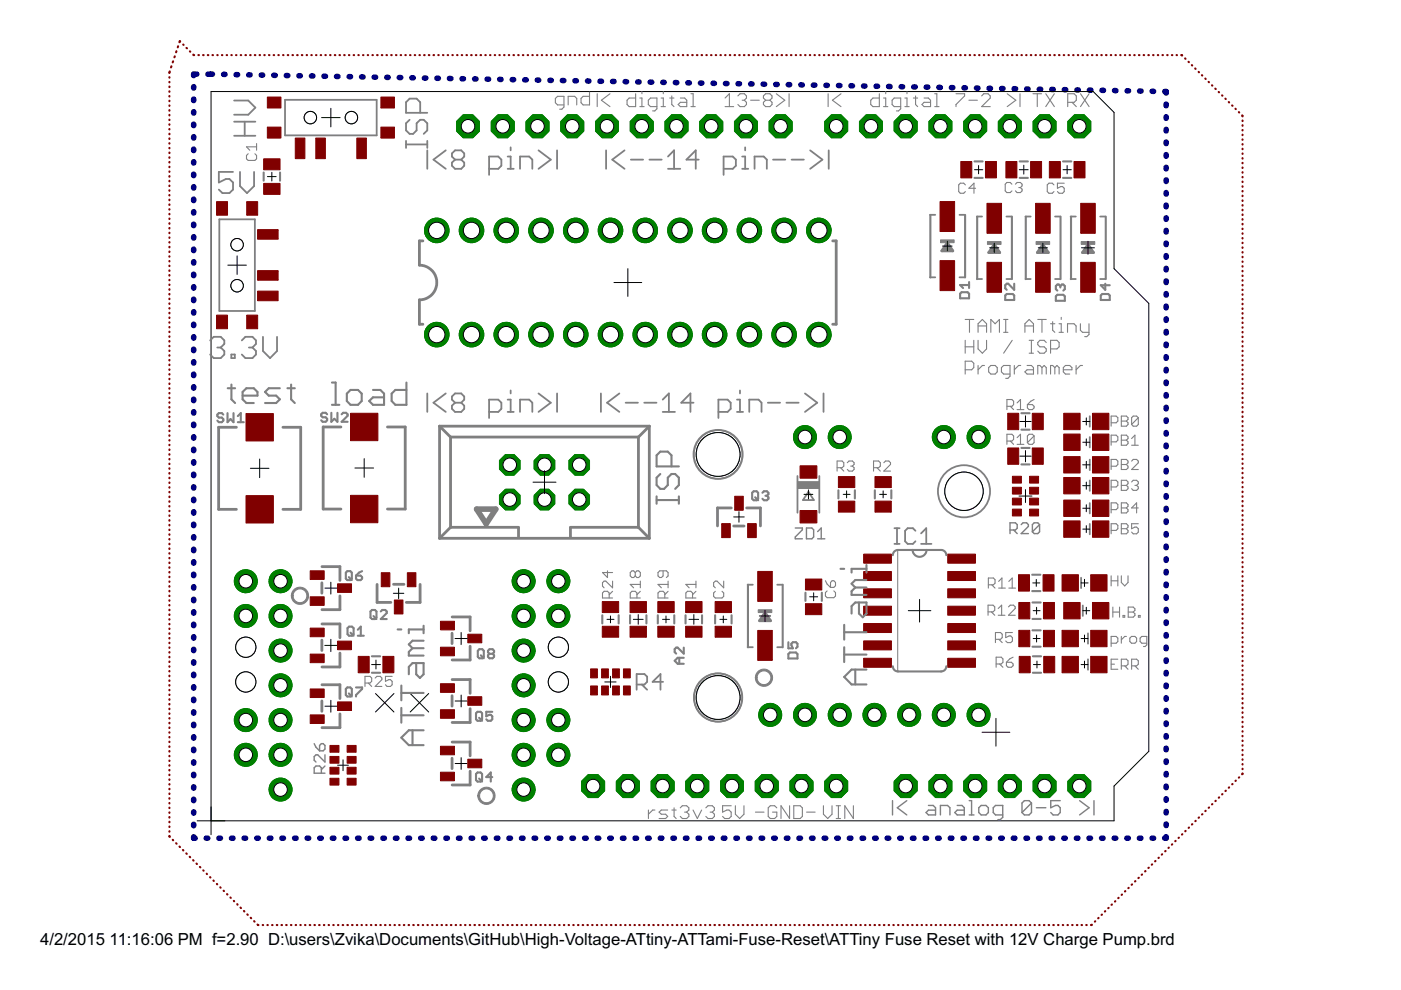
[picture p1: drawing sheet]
<svg xmlns="http://www.w3.org/2000/svg" width="297mm" height="210mm" viewBox="0 0 297 210" stroke-linecap="round" stroke-linejoin="round" font-family="sans-serif">
<defs><g id="words">
<g font-size="4">
<text x="8.5" y="200.4">4/2/2015</text>
<text x="23.2" y="200.4">11:16:06 PM f=2.90 D:\users\Zvika\Documents\GitHub\High-Voltage-ATtiny-ATTami-Fuse-Reset\ATTiny Fuse Reset with 12V Charge Pump.brd</text>
</g>
</g></defs>
<path d="M87 147l3.9 4M90.9 147l-3.9 4" fill="none" stroke="#000" stroke-width=".21"/>
<g fill="none" stroke="#000080" stroke-width="1.2">
<path d="M41.1 18.4v.3M41.7 15.7h-.6v.3M44.1 15.7h.9M47.4 15.8h.3M50.1 15.8h.3M52.7 15.9h.3M55.4 15.9h.3M58 16h.4M60.7 16h.3M63.4 16.1h.3M66 16.1h.3M68.7 16.2h.3"/>
<path d="M71.4 16.2h.2M74 16.3h.3M76.7 16.3h.3M79.3 16.4h.3M82 16.4h.3M84.6 16.4h.4M87.3 16.5h.3M90 16.6h.3M92.6 16.6h.3M95.3 16.6l.3 .1M98 16.7h.3M100.6 16.7h.3"/>
<path d="M103.3 16.8h.3M105.9 16.8h.3M108.6 16.9h.3M111.3 16.9h.3M113.9 17h.3M116.6 17h.3M119.2 17.1h.3M121.9 17.1h.3M124.6 17.2h.3M127.2 17.2h.3M129.9 17.3h.3M132.5 17.3h.3"/>
<path d="M135.2 17.4h.3M137.9 17.4h.3M140.5 17.5h.3M143.2 17.5h.3M145.8 17.6h.4M148.5 17.6h.3M151.2 17.7h.3M153.8 17.7h.3M156.5 17.8h.3M159.2 17.8h.2M161.8 17.8l.3 .1M164.5 17.9h.3"/>
<path d="M167.1 17.9h.3M169.8 18h.3M172.4 18.1h.4M175.1 18.1h.3M177.8 18.1h.3M180.4 18.2h.3M183.1 18.2h.3M185.8 18.3h.3M188.4 18.3l.3 .1M191.1 18.4h.3M193.7 18.4h.3M196.4 18.5h.3"/>
<path d="M199.1 18.5h.3M201.7 18.6h.3M204.4 18.6h.3M207 18.7h.3M209.7 18.7h.3M212.4 18.8h.3M215 18.8h.3M217.7 18.9h.3M220.3 18.9h.3M223 19h.3M225.7 19h.3M228.3 19.1h.3"/>
<path d="M231 19.1h.3M233.6 19.2h.4M236.3 19.2h.3M239 19.3h.3M241.6 19.3h.3M244.3 19.3l.3 .1M247 19.4h.2v.3M41.1 21v.3M41.1 23.7v.3M41.1 26.3v.3M41.1 29v.3M41.1 31.6v.3"/>
<path d="M41.1 34.3v.3M41.1 36.9v.3M41.1 39.6v.3M247.2 22.1v.3M247.2 24.8v.3M247.2 27.4v.4M247.2 30.1v.3M247.2 32.8v.3M247.2 35.5v.3M247.2 38.1v.4M41.1 42.2v.3M41.1 44.9v.3"/>
<path d="M41.1 47.5v.3M41.1 50.2v.3M41.1 52.8v.3M41.1 55.5v.3M41.1 58.1v.3M247.2 40.8v.3M247.2 43.5v.3M247.2 46.2v.3M247.2 48.9v.3M247.2 51.5v.4M247.2 54.2v.3M247.2 56.9v.3"/>
<path d="M247.2 59.6v.3M41.1 60.8v.3M41.1 63.4v.3M41.1 66.1v.3M41.1 68.7v.3M41.1 71.4v.3M41.1 74v.3M41.1 76.7v.3M41.1 79.3v.3M247.2 62.3v.3M247.2 64.9v.4M247.2 67.6v.3"/>
<path d="M247.2 70.3v.3M247.2 73v.3M247.2 75.6v.4M247.2 78.3v.3M41.1 82v.3M41.1 84.6v.3M41.1 87.3v.3M41.1 89.9v.3M41.1 92.6v.3M41.1 95.2v.3M41.1 97.9v.3M247.2 81v.3"/>
<path d="M247.2 83.7v.3M247.2 86.4v.3M247.2 89v.3M247.2 91.7v.3M247.2 94.4v.3M247.2 97.1v.3M247.2 99.7v.4M41.1 100.5v.3M41.1 103.2v.3M41.1 105.9v.3M41.1 108.5v.3M41.1 111.1v.3"/>
<path d="M41.1 113.8v.3M41.1 116.5v.3M41.1 119.1v.3M247.2 102.4v.3M247.2 105.1v.3M247.2 107.8v.3M247.2 110.4v.4M247.2 113.1v.4M247.2 115.8v.3M247.2 118.5v.3M41.1 121.8v.2M41.1 124.4v.3"/>
<path d="M41.1 127.1v.3M41.1 129.7v.3M41.1 132.4v.3M41.1 135v.3M41.1 137.7v.2M247.2 121.2v.3M247.2 123.8v.4M247.2 126.5v.3M247.2 129.2v.3M247.2 131.9v.3M247.2 134.6v.3M247.2 137.2v.3"/>
<path d="M247.2 139.9v.3M41.1 140.3v.3M41.1 143v.3M41.1 145.6v.3M41.1 148.3v.2M41.1 150.9v.3M41.1 153.6v.3M41.1 156.2v.3M41.1 158.9v.3M247.2 142.6v.3M247.2 145.3v.3M247.2 147.9v.4"/>
<path d="M247.2 150.6v.3M247.2 153.3v.3M247.2 156v.3M247.2 158.6v.4M41.1 161.5v.3M41.1 164.2v.3M41.1 166.8v.3M41.1 169.5v.3M41.1 172.1v.3M41.1 174.8v.3M41.1 177.4v.3h.3M43.7 177.7h.3"/>
<path d="M46.4 177.7h.3M49.1 177.7h.3M51.8 177.7h.3M54.4 177.7h.4M57.1 177.7h.3M59.8 177.7h.3M62.5 177.7h.3M65.1 177.7h.3M67.8 177.7h.3M70.5 177.7h.3M73.2 177.7h.3M75.8 177.7h.3"/>
<path d="M78.5 177.7h.3M81.2 177.7h.3M83.8 177.7h.4M86.5 177.7h.3M89.2 177.7h.3M91.9 177.7h.3M94.5 177.7h.3M97.2 177.7h.3M99.9 177.7h.3M102.6 177.7h.3M105.2 177.7h.4M107.9 177.7h.3"/>
<path d="M110.6 177.7h.3M113.2 177.7h.4M115.9 177.7h.3M118.6 177.7h.3M121.3 177.7h.3M124 177.7h.3M126.6 177.7h.3M129.3 177.7h.3M132 177.7h.3M134.6 177.7h.4M137.3 177.7h.3M140 177.7h.3"/>
<path d="M142.7 177.7h.3M145.3 177.7h.3M148 177.7h.3M150.7 177.7h.3M153.4 177.7h.3M156 177.7h.3M158.7 177.7h.3M161.4 177.7h.3M164 177.7h.4M166.7 177.7h.3M169.4 177.7h.3M172.1 177.7h.3"/>
<path d="M174.8 177.7h.3M177.4 177.7h.3M180.1 177.7h.3M182.8 177.7h.3M185.4 177.7h.4M188.1 177.7h.3M190.8 177.7h.3M193.5 177.7h.3M196.1 177.7h.3M198.8 177.7h.3M201.5 177.7h.3M204.2 177.7h.3"/>
<path d="M206.8 177.7h.3M209.5 177.7h.3M212.2 177.7h.3M214.8 177.7h.4M217.5 177.7h.3M220.2 177.7h.3M222.9 177.7h.3M225.6 177.7h.2M228.2 177.7h.3M230.9 177.7h.3M233.6 177.7h.3M236.2 177.7h.4"/>
<path d="M238.9 177.7h.3M241.6 177.7h.3M244.3 177.7h.3M247.2 177.4v.3h-.3M247.2 161.3v.3M247.2 164v.3M247.2 166.7v.3M247.2 169.4v.3M247.2 172v.4M247.2 174.7v.3"/>
</g>
<circle cx="199.4" cy="26.8" r="2.64" fill="#008000" stroke="#008000" stroke-width=".21"/>
<circle cx="199.4" cy="26.8" r="1.44" fill="#fff" stroke="#000" stroke-width=".21"/>
<circle cx="192" cy="166.7" r="2.64" fill="#008000" stroke="#008000" stroke-width=".21"/>
<circle cx="192" cy="166.7" r="1.44" fill="#fff" stroke="#000" stroke-width=".21"/>
<circle cx="206.8" cy="26.8" r="2.64" fill="#008000" stroke="#008000" stroke-width=".21"/>
<circle cx="206.8" cy="26.8" r="1.44" fill="#fff" stroke="#000" stroke-width=".21"/>
<circle cx="214.1" cy="26.8" r="2.64" fill="#008000" stroke="#008000" stroke-width=".21"/>
<circle cx="214.1" cy="26.8" r="1.44" fill="#fff" stroke="#000" stroke-width=".21"/>
<circle cx="221.5" cy="26.8" r="2.64" fill="#008000" stroke="#008000" stroke-width=".21"/>
<circle cx="221.5" cy="26.8" r="1.44" fill="#fff" stroke="#000" stroke-width=".21"/>
<circle cx="228.8" cy="26.8" r="2.64" fill="#008000" stroke="#008000" stroke-width=".21"/>
<circle cx="228.8" cy="26.8" r="1.44" fill="#fff" stroke="#000" stroke-width=".21"/>
<circle cx="192" cy="26.8" r="2.64" fill="#008000" stroke="#008000" stroke-width=".21"/>
<circle cx="192" cy="26.8" r="1.44" fill="#fff" stroke="#000" stroke-width=".21"/>
<circle cx="184.7" cy="26.8" r="2.64" fill="#008000" stroke="#008000" stroke-width=".21"/>
<circle cx="184.7" cy="26.8" r="1.44" fill="#fff" stroke="#000" stroke-width=".21"/>
<circle cx="177.3" cy="26.8" r="2.64" fill="#008000" stroke="#008000" stroke-width=".21"/>
<circle cx="177.3" cy="26.8" r="1.44" fill="#fff" stroke="#000" stroke-width=".21"/>
<circle cx="165.5" cy="26.8" r="2.64" fill="#008000" stroke="#008000" stroke-width=".21"/>
<circle cx="165.5" cy="26.8" r="1.44" fill="#fff" stroke="#000" stroke-width=".21"/>
<circle cx="158.2" cy="26.8" r="2.64" fill="#008000" stroke="#008000" stroke-width=".21"/>
<circle cx="158.2" cy="26.8" r="1.44" fill="#fff" stroke="#000" stroke-width=".21"/>
<circle cx="150.8" cy="26.8" r="2.64" fill="#008000" stroke="#008000" stroke-width=".21"/>
<circle cx="150.8" cy="26.8" r="1.44" fill="#fff" stroke="#000" stroke-width=".21"/>
<circle cx="143.4" cy="26.8" r="2.64" fill="#008000" stroke="#008000" stroke-width=".21"/>
<circle cx="143.4" cy="26.8" r="1.44" fill="#fff" stroke="#000" stroke-width=".21"/>
<circle cx="136.1" cy="26.8" r="2.64" fill="#008000" stroke="#008000" stroke-width=".21"/>
<circle cx="136.1" cy="26.8" r="1.44" fill="#fff" stroke="#000" stroke-width=".21"/>
<circle cx="128.7" cy="26.8" r="2.64" fill="#008000" stroke="#008000" stroke-width=".21"/>
<circle cx="128.7" cy="26.8" r="1.44" fill="#fff" stroke="#000" stroke-width=".21"/>
<circle cx="121.3" cy="26.8" r="2.64" fill="#008000" stroke="#008000" stroke-width=".21"/>
<circle cx="121.3" cy="26.8" r="1.44" fill="#fff" stroke="#000" stroke-width=".21"/>
<circle cx="114" cy="26.8" r="2.64" fill="#008000" stroke="#008000" stroke-width=".21"/>
<circle cx="114" cy="26.8" r="1.44" fill="#fff" stroke="#000" stroke-width=".21"/>
<circle cx="199.4" cy="166.7" r="2.64" fill="#008000" stroke="#008000" stroke-width=".21"/>
<circle cx="199.4" cy="166.7" r="1.44" fill="#fff" stroke="#000" stroke-width=".21"/>
<circle cx="206.8" cy="166.7" r="2.64" fill="#008000" stroke="#008000" stroke-width=".21"/>
<circle cx="206.8" cy="166.7" r="1.44" fill="#fff" stroke="#000" stroke-width=".21"/>
<circle cx="214.1" cy="166.7" r="2.64" fill="#008000" stroke="#008000" stroke-width=".21"/>
<circle cx="214.1" cy="166.7" r="1.44" fill="#fff" stroke="#000" stroke-width=".21"/>
<circle cx="221.5" cy="166.7" r="2.64" fill="#008000" stroke="#008000" stroke-width=".21"/>
<circle cx="221.5" cy="166.7" r="1.44" fill="#fff" stroke="#000" stroke-width=".21"/>
<circle cx="228.8" cy="166.7" r="2.64" fill="#008000" stroke="#008000" stroke-width=".21"/>
<circle cx="228.8" cy="166.7" r="1.44" fill="#fff" stroke="#000" stroke-width=".21"/>
<circle cx="177.3" cy="166.7" r="2.64" fill="#008000" stroke="#008000" stroke-width=".21"/>
<circle cx="177.3" cy="166.7" r="1.44" fill="#fff" stroke="#000" stroke-width=".21"/>
<circle cx="169.9" cy="166.7" r="2.64" fill="#008000" stroke="#008000" stroke-width=".21"/>
<circle cx="169.9" cy="166.7" r="1.44" fill="#fff" stroke="#000" stroke-width=".21"/>
<circle cx="162.6" cy="166.7" r="2.64" fill="#008000" stroke="#008000" stroke-width=".21"/>
<circle cx="162.6" cy="166.7" r="1.44" fill="#fff" stroke="#000" stroke-width=".21"/>
<circle cx="155.2" cy="166.7" r="2.64" fill="#008000" stroke="#008000" stroke-width=".21"/>
<circle cx="155.2" cy="166.7" r="1.44" fill="#fff" stroke="#000" stroke-width=".21"/>
<circle cx="147.8" cy="166.7" r="2.64" fill="#008000" stroke="#008000" stroke-width=".21"/>
<circle cx="147.8" cy="166.7" r="1.44" fill="#fff" stroke="#000" stroke-width=".21"/>
<circle cx="140.5" cy="166.7" r="2.64" fill="#008000" stroke="#008000" stroke-width=".21"/>
<circle cx="140.5" cy="166.7" r="1.44" fill="#fff" stroke="#000" stroke-width=".21"/>
<circle cx="106.6" cy="26.8" r="2.64" fill="#008000" stroke="#008000" stroke-width=".21"/>
<circle cx="106.6" cy="26.8" r="1.44" fill="#fff" stroke="#000" stroke-width=".21"/>
<circle cx="99.2" cy="26.8" r="2.64" fill="#008000" stroke="#008000" stroke-width=".21"/>
<circle cx="99.2" cy="26.8" r="1.44" fill="#fff" stroke="#000" stroke-width=".21"/>
<circle cx="133.1" cy="166.7" r="2.64" fill="#008000" stroke="#008000" stroke-width=".21"/>
<circle cx="133.1" cy="166.7" r="1.44" fill="#fff" stroke="#000" stroke-width=".21"/>
<circle cx="125.8" cy="166.7" r="2.64" fill="#008000" stroke="#008000" stroke-width=".21"/>
<circle cx="125.8" cy="166.7" r="1.44" fill="#fff" stroke="#000" stroke-width=".21"/>
<circle cx="111" cy="123.2" r="2.43" fill="#008000" stroke="#008000" stroke-width=".21"/>
<circle cx="111" cy="123.2" r="1.44" fill="#fff" stroke="#000" stroke-width=".21"/>
<circle cx="111" cy="130.6" r="2.43" fill="#008000" stroke="#008000" stroke-width=".21"/>
<circle cx="111" cy="130.6" r="1.44" fill="#fff" stroke="#000" stroke-width=".21"/>
<circle cx="111" cy="137.9" r="2.43" fill="#008000" stroke="#008000" stroke-width=".21"/>
<circle cx="111" cy="137.9" r="1.44" fill="#fff" stroke="#000" stroke-width=".21"/>
<circle cx="111" cy="145.3" r="2.43" fill="#008000" stroke="#008000" stroke-width=".21"/>
<circle cx="111" cy="145.3" r="1.44" fill="#fff" stroke="#000" stroke-width=".21"/>
<circle cx="111" cy="152.7" r="2.43" fill="#008000" stroke="#008000" stroke-width=".21"/>
<circle cx="111" cy="152.7" r="1.44" fill="#fff" stroke="#000" stroke-width=".21"/>
<circle cx="111" cy="160" r="2.43" fill="#008000" stroke="#008000" stroke-width=".21"/>
<circle cx="111" cy="160" r="1.44" fill="#fff" stroke="#000" stroke-width=".21"/>
<circle cx="111" cy="167.4" r="2.43" fill="#008000" stroke="#008000" stroke-width=".21"/>
<circle cx="111" cy="167.4" r="1.44" fill="#fff" stroke="#000" stroke-width=".21"/>
<circle cx="52.1" cy="160" r="2.43" fill="#008000" stroke="#008000" stroke-width=".21"/>
<circle cx="52.1" cy="160" r="1.44" fill="#fff" stroke="#000" stroke-width=".21"/>
<circle cx="52.1" cy="152.7" r="2.43" fill="#008000" stroke="#008000" stroke-width=".21"/>
<circle cx="52.1" cy="152.7" r="1.44" fill="#fff" stroke="#000" stroke-width=".21"/>
<circle cx="52.1" cy="130.6" r="2.43" fill="#008000" stroke="#008000" stroke-width=".21"/>
<circle cx="52.1" cy="130.6" r="1.44" fill="#fff" stroke="#000" stroke-width=".21"/>
<circle cx="52.1" cy="123.2" r="2.43" fill="#008000" stroke="#008000" stroke-width=".21"/>
<circle cx="52.1" cy="123.2" r="1.44" fill="#fff" stroke="#000" stroke-width=".21"/>
<circle cx="59.5" cy="123.2" r="2.43" fill="#008000" stroke="#008000" stroke-width=".21"/>
<circle cx="59.5" cy="123.2" r="1.44" fill="#fff" stroke="#000" stroke-width=".21"/>
<circle cx="59.5" cy="130.6" r="2.43" fill="#008000" stroke="#008000" stroke-width=".21"/>
<circle cx="59.5" cy="130.6" r="1.44" fill="#fff" stroke="#000" stroke-width=".21"/>
<circle cx="59.5" cy="137.9" r="2.43" fill="#008000" stroke="#008000" stroke-width=".21"/>
<circle cx="59.5" cy="137.9" r="1.44" fill="#fff" stroke="#000" stroke-width=".21"/>
<circle cx="59.5" cy="145.3" r="2.43" fill="#008000" stroke="#008000" stroke-width=".21"/>
<circle cx="59.5" cy="145.3" r="1.44" fill="#fff" stroke="#000" stroke-width=".21"/>
<circle cx="59.5" cy="152.7" r="2.43" fill="#008000" stroke="#008000" stroke-width=".21"/>
<circle cx="59.5" cy="152.7" r="1.44" fill="#fff" stroke="#000" stroke-width=".21"/>
<circle cx="59.5" cy="160" r="2.43" fill="#008000" stroke="#008000" stroke-width=".21"/>
<circle cx="59.5" cy="160" r="1.44" fill="#fff" stroke="#000" stroke-width=".21"/>
<circle cx="59.5" cy="167.4" r="2.43" fill="#008000" stroke="#008000" stroke-width=".21"/>
<circle cx="59.5" cy="167.4" r="1.44" fill="#fff" stroke="#000" stroke-width=".21"/>
<circle cx="118.4" cy="160" r="2.43" fill="#008000" stroke="#008000" stroke-width=".21"/>
<circle cx="118.4" cy="160" r="1.44" fill="#fff" stroke="#000" stroke-width=".21"/>
<circle cx="118.4" cy="152.7" r="2.43" fill="#008000" stroke="#008000" stroke-width=".21"/>
<circle cx="118.4" cy="152.7" r="1.44" fill="#fff" stroke="#000" stroke-width=".21"/>
<circle cx="118.4" cy="130.6" r="2.43" fill="#008000" stroke="#008000" stroke-width=".21"/>
<circle cx="118.4" cy="130.6" r="1.44" fill="#fff" stroke="#000" stroke-width=".21"/>
<circle cx="118.4" cy="123.2" r="2.43" fill="#008000" stroke="#008000" stroke-width=".21"/>
<circle cx="118.4" cy="123.2" r="1.44" fill="#fff" stroke="#000" stroke-width=".21"/>
<circle cx="207.5" cy="151.6" r="2.43" fill="#008000" stroke="#008000" stroke-width=".21"/>
<circle cx="207.5" cy="151.6" r="1.44" fill="#fff" stroke="#000" stroke-width=".21"/>
<circle cx="200.1" cy="151.6" r="2.43" fill="#008000" stroke="#008000" stroke-width=".21"/>
<circle cx="200.1" cy="151.6" r="1.44" fill="#fff" stroke="#000" stroke-width=".21"/>
<circle cx="192.8" cy="151.6" r="2.43" fill="#008000" stroke="#008000" stroke-width=".21"/>
<circle cx="192.8" cy="151.6" r="1.44" fill="#fff" stroke="#000" stroke-width=".21"/>
<circle cx="185.4" cy="151.6" r="2.43" fill="#008000" stroke="#008000" stroke-width=".21"/>
<circle cx="185.4" cy="151.6" r="1.44" fill="#fff" stroke="#000" stroke-width=".21"/>
<circle cx="178" cy="151.6" r="2.43" fill="#008000" stroke="#008000" stroke-width=".21"/>
<circle cx="178" cy="151.6" r="1.44" fill="#fff" stroke="#000" stroke-width=".21"/>
<circle cx="170.7" cy="151.6" r="2.43" fill="#008000" stroke="#008000" stroke-width=".21"/>
<circle cx="170.7" cy="151.6" r="1.44" fill="#fff" stroke="#000" stroke-width=".21"/>
<circle cx="163.3" cy="151.6" r="2.43" fill="#008000" stroke="#008000" stroke-width=".21"/>
<circle cx="163.3" cy="151.6" r="1.44" fill="#fff" stroke="#000" stroke-width=".21"/>
<circle cx="170.7" cy="92.7" r="2.43" fill="#008000" stroke="#008000" stroke-width=".21"/>
<circle cx="170.7" cy="92.7" r="1.44" fill="#fff" stroke="#000" stroke-width=".21"/>
<circle cx="178" cy="92.7" r="2.43" fill="#008000" stroke="#008000" stroke-width=".21"/>
<circle cx="178" cy="92.7" r="1.44" fill="#fff" stroke="#000" stroke-width=".21"/>
<circle cx="200.1" cy="92.7" r="2.43" fill="#008000" stroke="#008000" stroke-width=".21"/>
<circle cx="200.1" cy="92.7" r="1.44" fill="#fff" stroke="#000" stroke-width=".21"/>
<circle cx="207.5" cy="92.7" r="2.43" fill="#008000" stroke="#008000" stroke-width=".21"/>
<circle cx="207.5" cy="92.7" r="1.44" fill="#fff" stroke="#000" stroke-width=".21"/>
<circle cx="108.1" cy="105.9" r="2.36" fill="#008000" stroke="#008000" stroke-width=".21"/>
<circle cx="108.1" cy="105.9" r="1.44" fill="#fff" stroke="#000" stroke-width=".21"/>
<circle cx="108.1" cy="98.6" r="2.36" fill="#008000" stroke="#008000" stroke-width=".21"/>
<circle cx="108.1" cy="98.6" r="1.44" fill="#fff" stroke="#000" stroke-width=".21"/>
<circle cx="115.4" cy="105.9" r="2.36" fill="#008000" stroke="#008000" stroke-width=".21"/>
<circle cx="115.4" cy="105.9" r="1.44" fill="#fff" stroke="#000" stroke-width=".21"/>
<circle cx="115.4" cy="98.6" r="2.36" fill="#008000" stroke="#008000" stroke-width=".21"/>
<circle cx="115.4" cy="98.6" r="1.44" fill="#fff" stroke="#000" stroke-width=".21"/>
<circle cx="122.8" cy="105.9" r="2.36" fill="#008000" stroke="#008000" stroke-width=".21"/>
<circle cx="122.8" cy="105.9" r="1.44" fill="#fff" stroke="#000" stroke-width=".21"/>
<circle cx="122.8" cy="98.6" r="2.36" fill="#008000" stroke="#008000" stroke-width=".21"/>
<circle cx="122.8" cy="98.6" r="1.44" fill="#fff" stroke="#000" stroke-width=".21"/>
<circle cx="118.4" cy="144.6" r="2.03" fill="#008000" stroke="#008000" stroke-width=".21"/>
<circle cx="118.4" cy="144.6" r="1.29" fill="#fff" stroke="#000" stroke-width=".21"/>
<circle cx="118.4" cy="137.2" r="2.03" fill="#008000" stroke="#008000" stroke-width=".21"/>
<circle cx="118.4" cy="137.2" r="1.29" fill="#fff" stroke="#000" stroke-width=".21"/>
<circle cx="52.1" cy="144.6" r="2.03" fill="#008000" stroke="#008000" stroke-width=".21"/>
<circle cx="52.1" cy="144.6" r="1.29" fill="#fff" stroke="#000" stroke-width=".21"/>
<circle cx="52.1" cy="137.2" r="2.03" fill="#008000" stroke="#008000" stroke-width=".21"/>
<circle cx="52.1" cy="137.2" r="1.29" fill="#fff" stroke="#000" stroke-width=".21"/>
<circle cx="92.6" cy="71" r="2.6" fill="#008000" stroke="#008000" stroke-width=".21"/>
<circle cx="92.6" cy="71" r="1.74" fill="#fff" stroke="#000" stroke-width=".21"/>
<circle cx="100" cy="71" r="2.6" fill="#008000" stroke="#008000" stroke-width=".21"/>
<circle cx="100" cy="71" r="1.74" fill="#fff" stroke="#000" stroke-width=".21"/>
<circle cx="107.3" cy="71" r="2.6" fill="#008000" stroke="#008000" stroke-width=".21"/>
<circle cx="107.3" cy="71" r="1.74" fill="#fff" stroke="#000" stroke-width=".21"/>
<circle cx="114.7" cy="71" r="2.6" fill="#008000" stroke="#008000" stroke-width=".21"/>
<circle cx="114.7" cy="71" r="1.74" fill="#fff" stroke="#000" stroke-width=".21"/>
<circle cx="122.1" cy="71" r="2.6" fill="#008000" stroke="#008000" stroke-width=".21"/>
<circle cx="122.1" cy="71" r="1.74" fill="#fff" stroke="#000" stroke-width=".21"/>
<circle cx="129.4" cy="71" r="2.6" fill="#008000" stroke="#008000" stroke-width=".21"/>
<circle cx="129.4" cy="71" r="1.74" fill="#fff" stroke="#000" stroke-width=".21"/>
<circle cx="136.8" cy="71" r="2.6" fill="#008000" stroke="#008000" stroke-width=".21"/>
<circle cx="136.8" cy="71" r="1.74" fill="#fff" stroke="#000" stroke-width=".21"/>
<circle cx="144.2" cy="71" r="2.6" fill="#008000" stroke="#008000" stroke-width=".21"/>
<circle cx="144.2" cy="71" r="1.74" fill="#fff" stroke="#000" stroke-width=".21"/>
<circle cx="151.5" cy="71" r="2.6" fill="#008000" stroke="#008000" stroke-width=".21"/>
<circle cx="151.5" cy="71" r="1.74" fill="#fff" stroke="#000" stroke-width=".21"/>
<circle cx="158.9" cy="71" r="2.6" fill="#008000" stroke="#008000" stroke-width=".21"/>
<circle cx="158.9" cy="71" r="1.74" fill="#fff" stroke="#000" stroke-width=".21"/>
<circle cx="166.2" cy="71" r="2.6" fill="#008000" stroke="#008000" stroke-width=".21"/>
<circle cx="166.2" cy="71" r="1.74" fill="#fff" stroke="#000" stroke-width=".21"/>
<circle cx="173.6" cy="71" r="2.6" fill="#008000" stroke="#008000" stroke-width=".21"/>
<circle cx="173.6" cy="71" r="1.74" fill="#fff" stroke="#000" stroke-width=".21"/>
<circle cx="173.6" cy="48.9" r="2.6" fill="#008000" stroke="#008000" stroke-width=".21"/>
<circle cx="173.6" cy="48.9" r="1.74" fill="#fff" stroke="#000" stroke-width=".21"/>
<circle cx="166.2" cy="48.9" r="2.6" fill="#008000" stroke="#008000" stroke-width=".21"/>
<circle cx="166.2" cy="48.9" r="1.74" fill="#fff" stroke="#000" stroke-width=".21"/>
<circle cx="158.9" cy="48.9" r="2.6" fill="#008000" stroke="#008000" stroke-width=".21"/>
<circle cx="158.9" cy="48.9" r="1.74" fill="#fff" stroke="#000" stroke-width=".21"/>
<circle cx="151.5" cy="48.9" r="2.6" fill="#008000" stroke="#008000" stroke-width=".21"/>
<circle cx="151.5" cy="48.9" r="1.74" fill="#fff" stroke="#000" stroke-width=".21"/>
<circle cx="144.2" cy="48.9" r="2.6" fill="#008000" stroke="#008000" stroke-width=".21"/>
<circle cx="144.2" cy="48.9" r="1.74" fill="#fff" stroke="#000" stroke-width=".21"/>
<circle cx="136.8" cy="48.9" r="2.6" fill="#008000" stroke="#008000" stroke-width=".21"/>
<circle cx="136.8" cy="48.9" r="1.74" fill="#fff" stroke="#000" stroke-width=".21"/>
<circle cx="129.4" cy="48.9" r="2.6" fill="#008000" stroke="#008000" stroke-width=".21"/>
<circle cx="129.4" cy="48.9" r="1.74" fill="#fff" stroke="#000" stroke-width=".21"/>
<circle cx="122.1" cy="48.9" r="2.6" fill="#008000" stroke="#008000" stroke-width=".21"/>
<circle cx="122.1" cy="48.9" r="1.74" fill="#fff" stroke="#000" stroke-width=".21"/>
<circle cx="114.7" cy="48.9" r="2.6" fill="#008000" stroke="#008000" stroke-width=".21"/>
<circle cx="114.7" cy="48.9" r="1.74" fill="#fff" stroke="#000" stroke-width=".21"/>
<circle cx="107.3" cy="48.9" r="2.6" fill="#008000" stroke="#008000" stroke-width=".21"/>
<circle cx="107.3" cy="48.9" r="1.74" fill="#fff" stroke="#000" stroke-width=".21"/>
<circle cx="100" cy="48.9" r="2.6" fill="#008000" stroke="#008000" stroke-width=".21"/>
<circle cx="100" cy="48.9" r="1.74" fill="#fff" stroke="#000" stroke-width=".21"/>
<circle cx="92.6" cy="48.9" r="2.6" fill="#008000" stroke="#008000" stroke-width=".21"/>
<circle cx="92.6" cy="48.9" r="1.74" fill="#fff" stroke="#000" stroke-width=".21"/>
<g fill="#800000" stroke="#800000" stroke-width=".21">
<path d="M213.3 34.2h2.3v3.5h-2.3z"/>
<path d="M218.5 34.2h2.3v3.5h-2.3z"/>
<path d="M208.9 34.2h2.4v3.5h-2.4z"/>
<path d="M203.7 34.2h2.3v3.5h-2.3z"/>
<path d="M227.7 34.2h2.3v3.5h-2.3z"/>
<path d="M222.5 34.2h2.3v3.5h-2.3z"/>
<path d="M170.8 122.8h3.4v2.3h-3.4z"/>
<path d="M170.8 128h3.4v2.3h-3.4z"/>
<path d="M199.3 42.7h3.1v6.4h-3.1z"/>
<path d="M199.3 55.3h3.1v6.3h-3.1z"/>
<path d="M209.3 43.1h3v6.4h-3z"/>
<path d="M209.3 55.6h3v6.4h-3z"/>
<path d="M219.6 43.1h3.1v6.4h-3.1z"/>
<path d="M219.6 55.6h3.1v6.4h-3.1z"/>
<path d="M229.1 43.1h3.1v6.4h-3.1z"/>
<path d="M229.1 55.6h3.1v6.4h-3.1z"/>
<path d="M139.5 132.8h3.4v2.3h-3.4z"/>
<path d="M139.5 127.6h3.4v2.3h-3.4z"/>
<path d="M177.8 106.3h3.4v2.3h-3.4z"/>
<path d="M177.8 101h3.4v2.4h-3.4z"/>
<path d="M185.5 106.3h3.5v2.3h-3.5z"/>
<path d="M185.5 101h3.5v2.4h-3.5z"/>
<path d="M221.1 121.9h2.4v3.4h-2.4z"/>
<path d="M215.9 121.9h2.4v3.4h-2.4z"/>
<path d="M231.2 121.9h3.5v3.4h-3.5z"/>
<path d="M225.2 121.9h3.4v3.4h-3.4z"/>
<path d="M127.7 127.6h3.5v2.3h-3.5z"/>
<path d="M127.7 132.8h3.5v2.3h-3.5z"/>
<path d="M160.7 121.2h3v6.3h-3z"/>
<path d="M160.7 133.7h3v6.3h-3z"/>
<path d="M55.9 33.7h3.5v2.3h-3.5z"/>
<path d="M55.9 38.9h3.5v2.3h-3.5z"/>
<path d="M52.3 42.8h2.3v2.8h-2.3z"/>
<path d="M45.9 42.8h2.3v2.8h-2.3z"/>
<path d="M45.9 66.8h2.3v2.9h-2.3z"/>
<path d="M52.3 66.8h2.3v2.9h-2.3z"/>
<path d="M54.6 48.7h4.4v2h-4.4z"/>
<path d="M54.6 57.4h4.4v2h-4.4z"/>
<path d="M54.6 61.7h4.4v2.1h-4.4z"/>
<path d="M169.6 108.2h3.6v2.7h-3.6z"/>
<path d="M169.6 98.8h3.6v2.6h-3.6z"/>
<path d="M151.6 127.6h3.5v2.3h-3.5z"/>
<path d="M151.6 132.8h3.5v2.3h-3.5z"/>
<path d="M221.3 139.2h2.3v3.4h-2.3z"/>
<path d="M216.1 139.2h2.3v3.4h-2.3z"/>
<path d="M221.2 133.6h2.4v3.5h-2.4z"/>
<path d="M216 133.6h2.3v3.5h-2.3z"/>
<path d="M216 127.7h2.3v3.5h-2.3z"/>
<path d="M221.2 127.7h2.4v3.5h-2.4z"/>
<path d="M225.2 133.6h3.4v3.5h-3.4z"/>
<path d="M231.2 133.6h3.5v3.5h-3.5z"/>
<path d="M225.2 139.2h3.4v3.4h-3.4z"/>
<path d="M231.2 139.2h3.5v3.4h-3.5z"/>
<path d="M231.6 127.7h3.5v3.5h-3.5z"/>
<path d="M225.5 127.7h3.5v3.5h-3.5z"/>
<path d="M83.6 127.2h1.8v3h-1.8z"/>
<path d="M80.8 121.4h1.9v3h-1.9z"/>
<path d="M86.4 121.4h1.8v3h-1.8z"/>
<path d="M225.5 92h3.5v3.5h-3.5z"/>
<path d="M231.6 92h3.5v3.5h-3.5z"/>
<path d="M225.5 96.8h3.5v3.5h-3.5z"/>
<path d="M231.6 96.8h3.5v3.5h-3.5z"/>
<path d="M225.5 101.2h3.5v3.5h-3.5z"/>
<path d="M231.6 101.2h3.5v3.5h-3.5z"/>
<path d="M225.5 106h3.5v3.5h-3.5z"/>
<path d="M231.6 106h3.5v3.5h-3.5z"/>
<path d="M225.5 87.6h3.5v3.5h-3.5z"/>
<path d="M231.6 87.6h3.5v3.5h-3.5z"/>
<path d="M213.7 87.6h2.3v3.5h-2.3z"/>
<path d="M218.9 87.6h2.3v3.5h-2.3z"/>
<path d="M213.7 95h2.3v3.4h-2.3z"/>
<path d="M218.9 95h2.3v3.4h-2.3z"/>
<path d="M183.1 117.5h5.9v1.9h-5.9z"/>
<path d="M200.9 117.5h5.9v1.9h-5.9z"/>
<path d="M183.1 121.2h5.9v1.9h-5.9z"/>
<path d="M183.1 124.8h5.9v1.9h-5.9z"/>
<path d="M200.9 121.2h5.9v1.9h-5.9z"/>
<path d="M200.9 124.8h5.9v1.9h-5.9z"/>
<path d="M183.1 128.5h5.9v1.9h-5.9z"/>
<path d="M200.9 128.5h5.9v1.9h-5.9z"/>
<path d="M183.1 132.2h5.9v1.9h-5.9z"/>
<path d="M183.1 135.9h5.9v1.9h-5.9z"/>
<path d="M200.9 132.2h5.9v1.9h-5.9z"/>
<path d="M200.9 135.9h5.9v1.9h-5.9z"/>
<path d="M183.1 139.6h5.9v1.9h-5.9z"/>
<path d="M200.9 139.6h5.9v1.9h-5.9z"/>
<path d="M225.5 110.4h3.5v3.5h-3.5z"/>
<path d="M231.6 110.4h3.5v3.5h-3.5z"/>
<path d="M145.4 127.6h3.4v2.3h-3.4z"/>
<path d="M145.4 132.8h3.4v2.3h-3.4z"/>
<path d="M71.6 135.9h2.9v1.9h-2.9z"/>
<path d="M65.8 138.7h2.9v1.8h-2.9z"/>
<path d="M65.8 133.2h2.9v1.8h-2.9z"/>
<path d="M71.6 123.8h2.9v1.8h-2.9z"/>
<path d="M65.8 126.5h2.9v1.9h-2.9z"/>
<path d="M65.8 121h2.9v1.9h-2.9z"/>
<path d="M99.2 134.5h3v1.8h-3z"/>
<path d="M93.4 137.2h3v1.8h-3z"/>
<path d="M93.4 131.7h3v1.8h-3z"/>
<path d="M133.6 132.8h3.5v2.3h-3.5z"/>
<path d="M133.6 127.6h3.5v2.3h-3.5z"/>
<path d="M74.3 105h5.8v5.8h-5.8z"/>
<path d="M74.3 87.6h5.8v5.8h-5.8z"/>
<path d="M52.2 105.1h5.8v5.8h-5.8z"/>
<path d="M52.2 87.7h5.8v5.8h-5.8z"/>
<path d="M71.6 148.8h2.9v1.8h-2.9z"/>
<path d="M65.8 151.6h2.9v1.8h-2.9z"/>
<path d="M65.8 146.1h2.9v1.8h-2.9z"/>
<path d="M99.2 147.7h3v1.8h-3z"/>
<path d="M93.4 150.5h3v1.8h-3z"/>
<path d="M93.4 145h3v1.8h-3z"/>
<path d="M99.2 161h3v1.8h-3z"/>
<path d="M93.4 163.7h3v1.8h-3z"/>
<path d="M93.4 158.2h3v1.8h-3z"/>
<path d="M155.8 105.2h1.8v3h-1.8z"/>
<path d="M158.5 111h1.8v3h-1.8z"/>
<path d="M153 111h1.8v3h-1.8z"/>
<path d="M81.2 139.2h2.3v3.4h-2.3z"/>
<path d="M75.9 139.2h2.4v3.4h-2.4z"/>
<path d="M73.6 165h1.9v1.5h-1.9z"/>
<path d="M73.6 162.7h1.9v1.4h-1.9z"/>
<path d="M73.6 160.4h1.9v1.4h-1.9z"/>
<path d="M73.6 158.1h1.9v1.4h-1.9z"/>
<path d="M70 158.1h1.9v1.4h-1.9z"/>
<path d="M70 160.4h1.9v1.4h-1.9z"/>
<path d="M70 162.7h1.9v1.4h-1.9z"/>
<path d="M70 165h1.9v1.5h-1.9z"/>
<path d="M218.3 107.9h1.9v1.5h-1.9z"/>
<path d="M218.3 105.6h1.9v1.5h-1.9z"/>
<path d="M218.3 103.3h1.9v1.5h-1.9z"/>
<path d="M218.3 101h1.9v1.4h-1.9z"/>
<path d="M214.7 101h1.9v1.4h-1.9z"/>
<path d="M214.7 103.3h1.9v1.5h-1.9z"/>
<path d="M214.7 105.6h1.9v1.5h-1.9z"/>
<path d="M214.7 107.9h1.9v1.5h-1.9z"/>
<path d="M132.2 141.8h1.4v1.9h-1.4z"/>
<path d="M129.9 141.8h1.4v1.9h-1.4z"/>
<path d="M127.6 141.8h1.4v1.9h-1.4z"/>
<path d="M125.2 141.8h1.5v1.9h-1.5z"/>
<path d="M125.2 145.4h1.5v1.9h-1.5z"/>
<path d="M127.6 145.4h1.4v1.9h-1.4z"/>
<path d="M129.9 145.4h1.4v1.9h-1.4z"/>
<path d="M132.2 145.4h1.4v1.9h-1.4z"/>
<path d="M80.8 26.9h2.8v2.4h-2.8z"/>
<path d="M80.8 20.6h2.8v2.3h-2.8z"/>
<path d="M56.7 20.6h2.9v2.3h-2.9z"/>
<path d="M56.7 26.9h2.9v2.4h-2.9z"/>
<path d="M75.6 29.3h2.1v4.3h-2.1z"/>
<path d="M67 29.3h2v4.3h-2z"/>
<path d="M62.6 29.3h2v4.3h-2z"/>
</g>
<g fill="none" stroke="#800000" stroke-width=".44">
<path d="M35.9 16.4v.1M35.9 17.4v.1M35.9 18.4v.1M35.9 19.3v.2M36 15.1l-.1 .4M36.3 14.1v.2M36.7 13l-.1 .2M37.1 11.9l-.1 .2M37.4 10.9l-.1 .2M37.8 9.8l-.1 .2M38.2 8.8l-.1-.1-.1 .3M38.8 9.4l.1 .1"/>
<path d="M39.5 10.2h.1M40.3 10.9v.1M41 11.6l.2 .1M42.1 11.7h.1M43.1 11.7h.1M44 11.7h.2M45 11.7h.2M46.1 11.7h.1M47.1 11.7h.1M48 11.7h.2M49 11.7h.1M50 11.7h.1"/>
<path d="M51 11.7h.1M52 11.7h.2M53 11.7h.1M54 11.7h.1M55 11.7h.1M56 11.7h.1M57 11.7h.1M58 11.7h.1M59 11.7h.1M60 11.7h.1M61 11.7h.1M62 11.7h.1"/>
<path d="M63 11.7h.1M64 11.7h.1M65 11.7h.1M66 11.7h.1M67 11.7h.1M68 11.7h.1M69 11.7h.1M70 11.7h.1M71 11.7h.1M72 11.7h.1M73 11.7h.1M74 11.7h.1"/>
<path d="M75 11.7h.1M76 11.7h.1M77 11.7h.1M78 11.7h.1M79 11.7h.1M79.9 11.7h.2M80.9 11.7h.2M81.9 11.7h.2M82.9 11.7h.2M83.9 11.7h.2M84.9 11.7h.1M85.9 11.7h.1"/>
<path d="M86.9 11.7h.1M87.9 11.7h.1M88.9 11.7h.1M89.9 11.7h.1M90.9 11.7h.1M91.9 11.7h.1M92.9 11.7h.1M93.9 11.7h.1M94.9 11.7h.1M95.9 11.7h.1M96.9 11.7h.1M97.9 11.7h.1"/>
<path d="M98.9 11.7h.1M99.9 11.7h.1M100.9 11.7h.1M101.9 11.7h.1M102.9 11.7h.1M103.9 11.7h.1M104.9 11.7h.1M105.9 11.7h.1M106.9 11.7h.1M107.9 11.7h.1M108.9 11.7h.1M109.9 11.7h.1"/>
<path d="M110.8 11.7h.2M111.9 11.7h.1M112.9 11.7h.1M113.9 11.7h.1M114.9 11.7h.1M115.8 11.7h.2M116.8 11.7h.1M117.8 11.7h.2M118.8 11.7h.2M119.8 11.7h.2M120.8 11.7h.1M121.8 11.7h.1"/>
<path d="M122.8 11.7h.1M123.8 11.7h.1M124.8 11.7h.1M125.8 11.7h.1M126.8 11.7h.1M127.8 11.7h.1M128.8 11.7h.1M129.8 11.7h.1M130.8 11.7h.1M131.8 11.7h.1M132.8 11.7h.1M133.8 11.7h.1"/>
<path d="M134.8 11.7h.1M135.8 11.7h.1M136.8 11.7h.1M137.8 11.7h.1M138.8 11.7h.1M139.8 11.7h.1M140.8 11.7h.1M141.8 11.7h.1M142.8 11.7h.1M143.8 11.7h.1M144.8 11.7h.1M145.8 11.7h.1"/>
<path d="M146.7 11.7h.2M147.7 11.7h.2M148.7 11.7h.2M149.8 11.7h.1M150.7 11.7h.2M151.7 11.7h.1M152.7 11.7h.1M153.7 11.7h.1M154.7 11.7h.1M155.7 11.7h.2M156.7 11.7h.1M157.7 11.7h.1"/>
<path d="M158.7 11.7h.1M159.7 11.7h.1M160.7 11.7h.1M161.7 11.7h.1M162.7 11.7h.1M163.7 11.7h.1M164.7 11.7h.1M165.7 11.7h.1M166.7 11.7h.1M167.7 11.7h.1M168.7 11.7h.1M169.7 11.7h.1"/>
<path d="M170.7 11.7h.1M171.7 11.7h.1M172.7 11.7h.1M173.7 11.7h.1M174.7 11.7h.1M175.7 11.7h.1M176.7 11.7h.1M177.7 11.7h.1M178.7 11.7h.1M179.7 11.7h.1M180.7 11.7h.1M181.7 11.7h.1"/>
<path d="M182.6 11.7h.2M183.6 11.7h.1M184.6 11.7h.2M185.6 11.7h.2M186.6 11.7h.2M187.6 11.7h.1M188.6 11.7h.1M189.6 11.7h.1M190.6 11.7h.1M191.6 11.7h.1M192.6 11.7h.1M193.6 11.7h.1"/>
<path d="M194.6 11.7h.1M195.6 11.7h.1M196.6 11.7h.1M197.6 11.7h.1M198.6 11.7h.1M199.6 11.7h.1M200.6 11.7h.1M201.6 11.7h.1M202.6 11.7h.1M203.6 11.7h.1M204.6 11.7h.1M205.6 11.7h.1"/>
<path d="M206.6 11.7h.1M207.6 11.7h.1M208.6 11.7h.1M209.6 11.7h.1M210.6 11.7h.1M211.6 11.7h.1M212.6 11.7h.1M213.6 11.7h.1M214.5 11.7h.2M215.5 11.7h.2M216.6 11.7h.1M217.6 11.7h.1"/>
<path d="M218.5 11.7h.2M219.5 11.7h.1M220.5 11.7h.1M221.5 11.7h.1M222.5 11.7h.2M223.5 11.7h.1M224.5 11.7h.1M225.5 11.7h.1M226.5 11.7h.1M227.5 11.7h.1M228.5 11.7h.1M229.5 11.7h.1"/>
<path d="M230.5 11.7h.1M231.5 11.7h.1M232.5 11.7h.1M233.5 11.7h.1M234.5 11.7h.1M235.5 11.7h.1M236.5 11.7h.1M237.5 11.7h.1M238.5 11.7h.1M239.5 11.7h.1M240.5 11.7h.1M241.5 11.7h.1"/>
<path d="M242.5 11.7h.1M243.5 11.7h.1M244.5 11.7h.1M245.5 11.7h.1M246.5 11.7h.1M247.5 11.7h.1M248.5 11.7h.1M249.4 11.7h.2M250.4 11.7l.3 .1M251.3 12.4l.1 .1M252 13.1l.1 .1M252.7 13.8l.1 .1"/>
<path d="M253.4 14.5l.1 .1M254.1 15.2l.1 .1M254.8 15.9l.1 .1M255.5 16.7h.1M256.2 17.4h.1M257 18.1v.1M257.7 18.8l.1 .1M258.4 19.5l.1 .1M35.9 20.4v.1M35.9 21.4v.1M35.9 22.4v.1M35.9 23.3v.2"/>
<path d="M35.9 24.3v.2M35.9 25.4v.1M35.9 26.4v.1M35.9 27.3v.2M35.9 28.3v.2M35.9 29.3v.2M35.9 30.4v.1M35.9 31.3v.2M35.9 32.3v.2M35.9 33.3v.2M35.9 34.3v.2M35.9 35.3v.2"/>
<path d="M35.9 36.3v.1M35.9 37.3v.2M35.9 38.3v.2M35.9 39.3v.2M259.1 20.2l.1 .1M259.8 20.9l.1 .1M260.5 21.6l.1 .1M261.2 22.4h.1M261.9 23.1h.1M262.7 23.8v.1M263.4 24.5v.2M263.4 25.5v.2"/>
<path d="M263.4 26.5v.2M263.4 27.6v.1M263.4 28.6v.1M263.4 29.5v.2M263.4 30.5v.1M263.4 31.5v.1M263.4 32.5v.1M263.4 33.5v.1M263.4 34.5v.1M263.4 35.5v.1M263.4 36.5v.1M263.4 37.5v.1"/>
<path d="M263.4 38.5v.1M263.4 39.5v.1M35.9 40.3v.1M35.9 41.3v.1M35.9 42.3v.2M35.9 43.3v.2M35.9 44.3v.1M35.9 45.3v.1M35.9 46.3v.1M35.9 47.3v.2M35.9 48.3v.2M35.9 49.3v.1"/>
<path d="M35.9 50.3v.1M35.9 51.3v.1M35.9 52.3v.2M35.9 53.3v.1M35.9 54.3v.1M35.9 55.3v.1M35.9 56.3v.1M35.9 57.3v.1M35.9 58.3v.1M35.9 59.3v.1M263.4 40.5v.1M263.4 41.5v.1"/>
<path d="M263.4 42.5v.1M263.4 43.5v.1M263.4 44.5v.1M263.4 45.5v.1M263.4 46.5v.1M263.4 47.5v.1M263.4 48.5v.1M263.4 49.5v.1M263.4 50.5v.1M263.4 51.5v.1M263.4 52.5v.1M263.4 53.4v.2"/>
<path d="M263.4 54.4v.1M263.4 55.4v.1M263.4 56.4v.1M263.4 57.4v.1M263.4 58.4v.1M263.4 59.4v.1M35.9 60.3v.1M35.9 61.3v.1M35.9 62.3v.1M35.9 63.3v.1M35.9 64.3v.1M35.9 65.3v.1"/>
<path d="M35.9 66.3v.1M35.9 67.3v.1M35.9 68.3v.1M35.9 69.3v.1M35.9 70.3v.1M35.9 71.3v.1M35.9 72.3v.1M35.9 73.3v.1M35.9 74.3v.1M35.9 75.3v.1M35.9 76.3v.1M35.9 77.3v.1"/>
<path d="M35.9 78.3v.1M35.9 79.3v.1M263.4 60.4v.1M263.4 61.4v.1M263.4 62.4v.1M263.4 63.4v.1M263.4 64.4v.1M263.4 65.4v.1M263.4 66.4v.1M263.4 67.4v.1M263.4 68.4v.1M263.4 69.4v.1"/>
<path d="M263.4 70.4v.1M263.4 71.4v.1M263.4 72.4v.1M263.4 73.4v.1M263.4 74.4v.1M263.4 75.4v.1M263.4 76.3v.2M263.4 77.3v.1M263.4 78.3v.1M263.4 79.3v.1M35.9 80.3v.1M35.9 81.3v.1"/>
<path d="M35.9 82.3v.1M35.9 83.3v.1M35.9 84.3v.1M35.9 85.3v.1M35.9 86.3v.1M35.9 87.3v.1M35.9 88.3v.1M35.9 89.3v.1M35.9 90.3v.1M35.9 91.3v.1M35.9 92.3v.1M35.9 93.3v.1"/>
<path d="M35.9 94.3v.1M35.9 95.3v.1M35.9 96.3v.1M35.9 97.3v.1M35.9 98.3v.1M35.9 99.3v.1M263.4 80.3v.1M263.4 81.3v.1M263.4 82.3v.1M263.4 83.3v.1M263.4 84.3v.1M263.4 85.3v.1"/>
<path d="M263.4 86.3v.1M263.4 87.3v.1M263.4 88.3v.1M263.4 89.3v.1M263.4 90.3v.1M263.4 91.3v.1M263.4 92.3v.1M263.4 93.3v.1M263.4 94.3v.1M263.4 95.3v.1M263.4 96.3v.1M263.4 97.3v.1"/>
<path d="M263.4 98.3v.1M263.4 99.3v.1M35.9 100.3v.1M35.9 101.3v.1M35.9 102.3v.1M35.9 103.3v.1M35.9 104.3v.1M35.9 105.3v.1M35.9 106.3v.1M35.9 107.3v.1M35.9 108.3v.1M35.9 109.3v.1"/>
<path d="M35.9 110.3v.1M35.9 111.3v.1M35.9 112.3v.1M35.9 113.3v.1M35.9 114.3v.1M35.9 115.3v.1M35.9 116.3v.1M35.9 117.3v.1M35.9 118.3v.1M35.9 119.3v.1M263.4 100.2v.2M263.4 101.2v.1"/>
<path d="M263.4 102.2v.1M263.4 103.2v.1M263.4 104.2v.2M263.4 105.2v.1M263.4 106.2v.1M263.4 107.2v.1M263.4 108.2v.1M263.4 109.2v.1M263.4 110.2v.1M263.4 111.2v.1M263.4 112.2v.1M263.4 113.2v.1"/>
<path d="M263.4 114.2v.1M263.4 115.2v.1M263.4 116.2v.1M263.4 117.2v.1M263.4 118.2v.1M263.4 119.2v.1M35.9 120.3v.1M35.9 121.3v.1M35.9 122.3v.1M35.9 123.3v.1M35.9 124.3v.1M35.9 125.3v.1"/>
<path d="M35.9 126.3v.1M35.9 127.3v.1M35.9 128.3v.1M35.9 129.3v.1M35.9 130.3v.1M35.9 131.3v.1M35.9 132.3v.1M35.9 133.3v.1M35.9 134.3v.1M35.9 135.3v.1M35.9 136.3v.1M35.9 137.3v.1"/>
<path d="M35.9 138.3v.1M35.9 139.3v.1M263.4 120.2v.1M263.4 121.2v.1M263.4 122.2v.1M263.4 123.1v.2M263.4 124.1v.1M263.4 125.1v.2M263.4 126.1v.2M263.4 127.1v.2M263.4 128.1v.1M263.4 129.1v.1"/>
<path d="M263.4 130.1v.1M263.4 131.1v.1M263.4 132.1v.1M263.4 133.1v.1M263.4 134.1v.1M263.4 135.1v.1M263.4 136.1v.1M263.4 137.1v.1M263.4 138.1v.1M263.4 139.1v.1M35.9 140.3v.1M35.9 141.3v.1"/>
<path d="M35.9 142.3v.1M35.9 143.3v.1M35.9 144.3v.1M35.9 145.2v.2M35.9 146.3v.1M35.9 147.3v.1M35.9 148.3v.1M35.9 149.2v.2M35.9 150.2v.2M35.9 151.3v.1M35.9 152.3v.1M35.9 153.2v.2"/>
<path d="M35.9 154.2v.2M35.9 155.3v.1M35.9 156.3v.1M35.9 157.2v.2M35.9 158.2v.2M35.9 159.2v.2M263.4 140.1v.1M263.4 141.1v.1M263.4 142.1v.1M263.4 143.1v.1M263.4 144.1v.1M263.4 145.1v.1"/>
<path d="M263.4 146v.2M263.4 147v.2M263.4 148v.2M263.4 149v.2M263.4 150v.2M263.4 151v.2M263.4 152v.1M263.4 153v.1M263.4 154v.1M263.4 155v.1M263.4 156v.1M263.4 157v.1"/>
<path d="M263.4 158v.1M263.4 159v.1M263.4 160v.1M35.9 160.3v.1M35.9 161.2v.2M35.9 162.2v.1M35.9 163.2v.2M35.9 164.2v.2M35.9 165.2v.2M35.9 166.2v.1M35.9 167.2v.1M35.9 168.2v.2"/>
<path d="M35.9 169.2v.2M35.9 170.2v.1M35.9 171.2v.1M35.9 172.2v.2M35.9 173.2v.2M35.9 174.2v.1M35.9 175.2v.1M35.9 176.2v.1M35.9 177.2l.1 .2M36.6 178.1l.1 .1M37.3 178.8l.1 .1M38.1 179.5l.1 .1"/>
<path d="M247.8 179.7l-.1 .1M248.5 179v.1M249.3 178.3l-.1 .1M250 177.6l-.1 .1M250.7 176.9l-.1 .1M251.4 176.2l-.1 .1M252.1 175.5h-.1M252.8 174.7l-.1 .1M253.5 174l-.1 .1M254.2 173.3l-.1 .1M254.9 172.6l-.1 .1M255.6 171.9l-.1 .1"/>
<path d="M256.3 171.2v.1M257 170.5v.1M257.8 169.8l-.1 .1M258.5 169.1h-.1M259.2 168.4h-.1M259.9 167.6l-.1 .1M260.6 166.9l-.1 .1M261.3 166.2l-.1 .1M262 165.5l-.1 .1M262.7 164.8v.1M263.4 164v.2M263.4 161v.1"/>
<path d="M263.4 162v.1M263.4 163v.1M38.8 180.2l.1 .1M39.5 180.9l.1 .1M40.2 181.7l.1 .1M40.9 182.4l.1 .1M41.7 183.1l.1 .1M42.4 183.8l.1 .1M43.1 184.5l.1 .1M43.8 185.3h.1M44.5 186l.1 .1M45.3 186.7v.1"/>
<path d="M46 187.4l.1 .1M46.7 188.1l.1 .1M47.4 188.8l.1 .1M48.1 189.6l.1 .1M48.9 190.3v.1M49.6 191l.1 .1M50.3 191.7l.1 .1M51 192.4l.1 .1M51.7 193.1l.1 .2M52.4 193.9l.1 .1M53.1 194.6l.2 .1M53.9 195.3l.1 .1"/>
<path d="M54.6 196l.2 .1M55.7 196.1h.1M56.7 196.1h.1M57.7 196.1h.1M58.7 196.1h.1M59.7 196.1h.1M60.7 196.1h.1M61.7 196.1h.1M62.7 196.1h.1M63.7 196.1h.1M64.7 196.1h.1M65.7 196.1h.1"/>
<path d="M66.7 196.1h.1M67.6 196.1h.2M68.7 196.1h.1M69.7 196.1h.1M70.7 196.1h.1M71.6 196.1h.2M72.6 196.1h.2M73.6 196.1h.2M74.6 196.1h.2M75.6 196.1h.2M76.6 196.1h.2M77.6 196.1h.1"/>
<path d="M78.6 196.1h.1M79.6 196.1h.2M80.6 196.1h.2M81.6 196.1h.1M82.6 196.1h.1M83.6 196.1h.1M84.6 196.1h.1M85.6 196.1h.1M86.6 196.1h.1M87.6 196.1h.1M88.6 196.1h.1M89.6 196.1h.1"/>
<path d="M90.6 196.1h.1M91.6 196.1h.1M92.6 196.1h.1M93.6 196.1h.1M94.6 196.1h.1M95.6 196.1h.1M96.6 196.1h.1M97.6 196.1h.1M98.6 196.1h.1M99.6 196.1h.1M100.6 196.1h.1M101.6 196.1h.1"/>
<path d="M102.6 196.1h.1M103.6 196.1h.1M104.6 196.1h.1M105.6 196.1h.1M106.6 196.1h.1M107.6 196.1h.1M108.6 196.1h.1M109.6 196.1h.1M110.6 196.1h.1M111.6 196.1h.1M112.6 196.1h.1M113.6 196.1h.1"/>
<path d="M114.6 196.1h.1M115.5 196.1h.2M116.5 196.1h.2M117.6 196.1h.1M118.6 196.1h.1M119.5 196.1h.2M120.5 196.1h.1M121.5 196.1h.1M122.5 196.1h.2M123.5 196.1h.2M124.5 196.1h.2M125.5 196.1h.1"/>
<path d="M126.5 196.1h.1M127.5 196.1h.1M128.5 196.1h.1M129.5 196.1h.1M130.5 196.1h.1M131.5 196.1h.1M132.5 196.1h.1M133.5 196.1h.1M134.5 196.1h.1M135.5 196.1h.1M136.5 196.1h.1M137.5 196.1h.1"/>
<path d="M138.5 196.1h.1M139.5 196.1h.1M140.5 196.1h.1M141.5 196.1h.1M142.5 196.1h.1M143.5 196.1h.1M144.5 196.1h.1M145.5 196.1h.1M146.5 196.1h.1M147.5 196.1h.1M148.5 196.1h.1M149.5 196.1h.1"/>
<path d="M150.5 196.1h.1M151.5 196.1h.1M152.5 196.1h.1M153.5 196.1h.1M154.5 196.1h.1M155.5 196.1h.1M156.5 196.1h.1M157.5 196.1h.1M158.5 196.1h.1M159.4 196.1h.2M160.5 196.1h.1M161.5 196.1h.1"/>
<path d="M162.5 196.1h.1M163.4 196.1h.2M164.4 196.1h.2M165.4 196.1h.2M166.4 196.1h.2M167.4 196.1h.2M168.4 196.1h.2M169.4 196.1h.1M170.4 196.1h.1M171.4 196.1h.2M172.4 196.1h.2M173.4 196.1h.1"/>
<path d="M174.4 196.1h.1M175.4 196.1h.1M176.4 196.1h.1M177.4 196.1h.1M178.4 196.1h.1M179.4 196.1h.1M180.4 196.1h.1M181.4 196.1h.1M182.4 196.1h.1M183.4 196.1h.1M184.4 196.1h.1M185.4 196.1h.1"/>
<path d="M186.4 196.1h.1M187.4 196.1h.1M188.4 196.1h.1M189.4 196.1h.1M190.4 196.1h.1M191.4 196.1h.1M192.4 196.1h.1M193.4 196.1h.1M194.4 196.1h.1M195.4 196.1h.1M196.4 196.1h.1M197.4 196.1h.1"/>
<path d="M198.4 196.1h.1M199.4 196.1h.1M200.4 196.1h.1M201.4 196.1h.1M202.4 196.1h.1M203.4 196.1h.1M204.4 196.1h.1M205.4 196.1h.1M206.4 196.1h.1M207.3 196.1h.2M208.3 196.1h.2M209.4 196.1h.1"/>
<path d="M210.4 196.1h.1M211.3 196.1h.2M212.3 196.1h.1M213.3 196.1h.1M214.3 196.1h.2M215.3 196.1h.2M216.3 196.1h.2M217.3 196.1h.1M218.3 196.1h.1M219.3 196.1h.1M220.3 196.1h.1M221.3 196.1h.1"/>
<path d="M222.3 196.1h.1M223.3 196.1h.1M224.3 196.1h.1M225.3 196.1h.1M226.3 196.1h.1M227.3 196.1h.1M228.3 196.1h.1M229.3 196.1h.1M230.3 196.1h.1M231.5 196l-.2 .1M232.2 195.3l-.1 .1M232.9 194.6l-.1 .1"/>
<path d="M233.6 193.9v.1M234.3 193.2v.1M235.1 192.5l-.1 .1M235.8 191.8l-.1 .1M236.5 191.1l-.1 .1M237.2 190.4h-.1M237.9 189.7h-.1M238.6 188.9l-.1 .1M239.3 188.2l-.1 .1M240 187.5l-.1 .1M240.7 186.8l-.1 .1M241.4 186.1v.1"/>
<path d="M242.1 185.4v.1M242.9 184.7l-.1 .1M243.6 184h-.1M244.3 183.3h-.1M245 182.5l-.1 .1M245.7 181.8l-.1 .1M246.4 181.1l-.1 .1M247.1 180.4l-.1 .1"/>
</g>
<circle cx="199.4" cy="26.8" r="2.64" fill="#008000" stroke="#008000" stroke-width=".21"/>
<circle cx="199.4" cy="26.8" r="1.44" fill="#fff" stroke="#000" stroke-width=".21"/>
<circle cx="192" cy="166.7" r="2.64" fill="#008000" stroke="#008000" stroke-width=".21"/>
<circle cx="192" cy="166.7" r="1.44" fill="#fff" stroke="#000" stroke-width=".21"/>
<circle cx="206.8" cy="26.8" r="2.64" fill="#008000" stroke="#008000" stroke-width=".21"/>
<circle cx="206.8" cy="26.8" r="1.44" fill="#fff" stroke="#000" stroke-width=".21"/>
<circle cx="214.1" cy="26.8" r="2.64" fill="#008000" stroke="#008000" stroke-width=".21"/>
<circle cx="214.1" cy="26.8" r="1.44" fill="#fff" stroke="#000" stroke-width=".21"/>
<circle cx="221.5" cy="26.8" r="2.64" fill="#008000" stroke="#008000" stroke-width=".21"/>
<circle cx="221.5" cy="26.8" r="1.44" fill="#fff" stroke="#000" stroke-width=".21"/>
<circle cx="228.8" cy="26.8" r="2.64" fill="#008000" stroke="#008000" stroke-width=".21"/>
<circle cx="228.8" cy="26.8" r="1.44" fill="#fff" stroke="#000" stroke-width=".21"/>
<circle cx="192" cy="26.8" r="2.64" fill="#008000" stroke="#008000" stroke-width=".21"/>
<circle cx="192" cy="26.8" r="1.44" fill="#fff" stroke="#000" stroke-width=".21"/>
<circle cx="184.7" cy="26.8" r="2.64" fill="#008000" stroke="#008000" stroke-width=".21"/>
<circle cx="184.7" cy="26.8" r="1.44" fill="#fff" stroke="#000" stroke-width=".21"/>
<circle cx="177.3" cy="26.8" r="2.64" fill="#008000" stroke="#008000" stroke-width=".21"/>
<circle cx="177.3" cy="26.8" r="1.44" fill="#fff" stroke="#000" stroke-width=".21"/>
<circle cx="165.5" cy="26.8" r="2.64" fill="#008000" stroke="#008000" stroke-width=".21"/>
<circle cx="165.5" cy="26.8" r="1.44" fill="#fff" stroke="#000" stroke-width=".21"/>
<circle cx="158.2" cy="26.8" r="2.64" fill="#008000" stroke="#008000" stroke-width=".21"/>
<circle cx="158.2" cy="26.8" r="1.44" fill="#fff" stroke="#000" stroke-width=".21"/>
<circle cx="150.8" cy="26.8" r="2.64" fill="#008000" stroke="#008000" stroke-width=".21"/>
<circle cx="150.8" cy="26.8" r="1.44" fill="#fff" stroke="#000" stroke-width=".21"/>
<circle cx="143.4" cy="26.8" r="2.64" fill="#008000" stroke="#008000" stroke-width=".21"/>
<circle cx="143.4" cy="26.8" r="1.44" fill="#fff" stroke="#000" stroke-width=".21"/>
<circle cx="136.1" cy="26.8" r="2.64" fill="#008000" stroke="#008000" stroke-width=".21"/>
<circle cx="136.1" cy="26.8" r="1.44" fill="#fff" stroke="#000" stroke-width=".21"/>
<circle cx="128.7" cy="26.8" r="2.64" fill="#008000" stroke="#008000" stroke-width=".21"/>
<circle cx="128.7" cy="26.8" r="1.44" fill="#fff" stroke="#000" stroke-width=".21"/>
<circle cx="121.3" cy="26.8" r="2.64" fill="#008000" stroke="#008000" stroke-width=".21"/>
<circle cx="121.3" cy="26.8" r="1.44" fill="#fff" stroke="#000" stroke-width=".21"/>
<circle cx="114" cy="26.8" r="2.64" fill="#008000" stroke="#008000" stroke-width=".21"/>
<circle cx="114" cy="26.8" r="1.44" fill="#fff" stroke="#000" stroke-width=".21"/>
<circle cx="199.4" cy="166.7" r="2.64" fill="#008000" stroke="#008000" stroke-width=".21"/>
<circle cx="199.4" cy="166.7" r="1.44" fill="#fff" stroke="#000" stroke-width=".21"/>
<circle cx="206.8" cy="166.7" r="2.64" fill="#008000" stroke="#008000" stroke-width=".21"/>
<circle cx="206.8" cy="166.7" r="1.44" fill="#fff" stroke="#000" stroke-width=".21"/>
<circle cx="214.1" cy="166.7" r="2.64" fill="#008000" stroke="#008000" stroke-width=".21"/>
<circle cx="214.1" cy="166.7" r="1.44" fill="#fff" stroke="#000" stroke-width=".21"/>
<circle cx="221.5" cy="166.7" r="2.64" fill="#008000" stroke="#008000" stroke-width=".21"/>
<circle cx="221.5" cy="166.7" r="1.44" fill="#fff" stroke="#000" stroke-width=".21"/>
<circle cx="228.8" cy="166.7" r="2.64" fill="#008000" stroke="#008000" stroke-width=".21"/>
<circle cx="228.8" cy="166.7" r="1.44" fill="#fff" stroke="#000" stroke-width=".21"/>
<circle cx="177.3" cy="166.7" r="2.64" fill="#008000" stroke="#008000" stroke-width=".21"/>
<circle cx="177.3" cy="166.7" r="1.44" fill="#fff" stroke="#000" stroke-width=".21"/>
<circle cx="169.9" cy="166.7" r="2.64" fill="#008000" stroke="#008000" stroke-width=".21"/>
<circle cx="169.9" cy="166.7" r="1.44" fill="#fff" stroke="#000" stroke-width=".21"/>
<circle cx="162.6" cy="166.7" r="2.64" fill="#008000" stroke="#008000" stroke-width=".21"/>
<circle cx="162.6" cy="166.7" r="1.44" fill="#fff" stroke="#000" stroke-width=".21"/>
<circle cx="155.2" cy="166.7" r="2.64" fill="#008000" stroke="#008000" stroke-width=".21"/>
<circle cx="155.2" cy="166.7" r="1.44" fill="#fff" stroke="#000" stroke-width=".21"/>
<circle cx="147.8" cy="166.7" r="2.64" fill="#008000" stroke="#008000" stroke-width=".21"/>
<circle cx="147.8" cy="166.7" r="1.44" fill="#fff" stroke="#000" stroke-width=".21"/>
<circle cx="140.5" cy="166.7" r="2.64" fill="#008000" stroke="#008000" stroke-width=".21"/>
<circle cx="140.5" cy="166.7" r="1.44" fill="#fff" stroke="#000" stroke-width=".21"/>
<circle cx="106.6" cy="26.8" r="2.64" fill="#008000" stroke="#008000" stroke-width=".21"/>
<circle cx="106.6" cy="26.8" r="1.44" fill="#fff" stroke="#000" stroke-width=".21"/>
<circle cx="99.2" cy="26.8" r="2.64" fill="#008000" stroke="#008000" stroke-width=".21"/>
<circle cx="99.2" cy="26.8" r="1.44" fill="#fff" stroke="#000" stroke-width=".21"/>
<circle cx="133.1" cy="166.7" r="2.64" fill="#008000" stroke="#008000" stroke-width=".21"/>
<circle cx="133.1" cy="166.7" r="1.44" fill="#fff" stroke="#000" stroke-width=".21"/>
<circle cx="125.8" cy="166.7" r="2.64" fill="#008000" stroke="#008000" stroke-width=".21"/>
<circle cx="125.8" cy="166.7" r="1.44" fill="#fff" stroke="#000" stroke-width=".21"/>
<circle cx="111" cy="123.2" r="2.43" fill="#008000" stroke="#008000" stroke-width=".21"/>
<circle cx="111" cy="123.2" r="1.44" fill="#fff" stroke="#000" stroke-width=".21"/>
<circle cx="111" cy="130.6" r="2.43" fill="#008000" stroke="#008000" stroke-width=".21"/>
<circle cx="111" cy="130.6" r="1.44" fill="#fff" stroke="#000" stroke-width=".21"/>
<circle cx="111" cy="137.9" r="2.43" fill="#008000" stroke="#008000" stroke-width=".21"/>
<circle cx="111" cy="137.9" r="1.44" fill="#fff" stroke="#000" stroke-width=".21"/>
<circle cx="111" cy="145.3" r="2.43" fill="#008000" stroke="#008000" stroke-width=".21"/>
<circle cx="111" cy="145.3" r="1.44" fill="#fff" stroke="#000" stroke-width=".21"/>
<circle cx="111" cy="152.7" r="2.43" fill="#008000" stroke="#008000" stroke-width=".21"/>
<circle cx="111" cy="152.7" r="1.44" fill="#fff" stroke="#000" stroke-width=".21"/>
<circle cx="111" cy="160" r="2.43" fill="#008000" stroke="#008000" stroke-width=".21"/>
<circle cx="111" cy="160" r="1.44" fill="#fff" stroke="#000" stroke-width=".21"/>
<circle cx="111" cy="167.4" r="2.43" fill="#008000" stroke="#008000" stroke-width=".21"/>
<circle cx="111" cy="167.4" r="1.44" fill="#fff" stroke="#000" stroke-width=".21"/>
<circle cx="52.1" cy="160" r="2.43" fill="#008000" stroke="#008000" stroke-width=".21"/>
<circle cx="52.1" cy="160" r="1.44" fill="#fff" stroke="#000" stroke-width=".21"/>
<circle cx="52.1" cy="152.7" r="2.43" fill="#008000" stroke="#008000" stroke-width=".21"/>
<circle cx="52.1" cy="152.7" r="1.44" fill="#fff" stroke="#000" stroke-width=".21"/>
<circle cx="52.1" cy="130.6" r="2.43" fill="#008000" stroke="#008000" stroke-width=".21"/>
<circle cx="52.1" cy="130.6" r="1.44" fill="#fff" stroke="#000" stroke-width=".21"/>
<circle cx="52.1" cy="123.2" r="2.43" fill="#008000" stroke="#008000" stroke-width=".21"/>
<circle cx="52.1" cy="123.2" r="1.44" fill="#fff" stroke="#000" stroke-width=".21"/>
<circle cx="59.5" cy="123.2" r="2.43" fill="#008000" stroke="#008000" stroke-width=".21"/>
<circle cx="59.5" cy="123.2" r="1.44" fill="#fff" stroke="#000" stroke-width=".21"/>
<circle cx="59.5" cy="130.6" r="2.43" fill="#008000" stroke="#008000" stroke-width=".21"/>
<circle cx="59.5" cy="130.6" r="1.44" fill="#fff" stroke="#000" stroke-width=".21"/>
<circle cx="59.5" cy="137.9" r="2.43" fill="#008000" stroke="#008000" stroke-width=".21"/>
<circle cx="59.5" cy="137.9" r="1.44" fill="#fff" stroke="#000" stroke-width=".21"/>
<circle cx="59.5" cy="145.3" r="2.43" fill="#008000" stroke="#008000" stroke-width=".21"/>
<circle cx="59.5" cy="145.3" r="1.44" fill="#fff" stroke="#000" stroke-width=".21"/>
<circle cx="59.5" cy="152.7" r="2.43" fill="#008000" stroke="#008000" stroke-width=".21"/>
<circle cx="59.5" cy="152.7" r="1.44" fill="#fff" stroke="#000" stroke-width=".21"/>
<circle cx="59.5" cy="160" r="2.43" fill="#008000" stroke="#008000" stroke-width=".21"/>
<circle cx="59.5" cy="160" r="1.44" fill="#fff" stroke="#000" stroke-width=".21"/>
<circle cx="59.5" cy="167.4" r="2.43" fill="#008000" stroke="#008000" stroke-width=".21"/>
<circle cx="59.5" cy="167.4" r="1.44" fill="#fff" stroke="#000" stroke-width=".21"/>
<circle cx="118.4" cy="160" r="2.43" fill="#008000" stroke="#008000" stroke-width=".21"/>
<circle cx="118.4" cy="160" r="1.44" fill="#fff" stroke="#000" stroke-width=".21"/>
<circle cx="118.4" cy="152.7" r="2.43" fill="#008000" stroke="#008000" stroke-width=".21"/>
<circle cx="118.4" cy="152.7" r="1.44" fill="#fff" stroke="#000" stroke-width=".21"/>
<circle cx="118.4" cy="130.6" r="2.43" fill="#008000" stroke="#008000" stroke-width=".21"/>
<circle cx="118.4" cy="130.6" r="1.44" fill="#fff" stroke="#000" stroke-width=".21"/>
<circle cx="118.4" cy="123.2" r="2.43" fill="#008000" stroke="#008000" stroke-width=".21"/>
<circle cx="118.4" cy="123.2" r="1.44" fill="#fff" stroke="#000" stroke-width=".21"/>
<circle cx="207.5" cy="151.6" r="2.43" fill="#008000" stroke="#008000" stroke-width=".21"/>
<circle cx="207.5" cy="151.6" r="1.44" fill="#fff" stroke="#000" stroke-width=".21"/>
<circle cx="200.1" cy="151.6" r="2.43" fill="#008000" stroke="#008000" stroke-width=".21"/>
<circle cx="200.1" cy="151.6" r="1.44" fill="#fff" stroke="#000" stroke-width=".21"/>
<circle cx="192.8" cy="151.6" r="2.43" fill="#008000" stroke="#008000" stroke-width=".21"/>
<circle cx="192.8" cy="151.6" r="1.44" fill="#fff" stroke="#000" stroke-width=".21"/>
<circle cx="185.4" cy="151.6" r="2.43" fill="#008000" stroke="#008000" stroke-width=".21"/>
<circle cx="185.4" cy="151.6" r="1.44" fill="#fff" stroke="#000" stroke-width=".21"/>
<circle cx="178" cy="151.6" r="2.43" fill="#008000" stroke="#008000" stroke-width=".21"/>
<circle cx="178" cy="151.6" r="1.44" fill="#fff" stroke="#000" stroke-width=".21"/>
<circle cx="170.7" cy="151.6" r="2.43" fill="#008000" stroke="#008000" stroke-width=".21"/>
<circle cx="170.7" cy="151.6" r="1.44" fill="#fff" stroke="#000" stroke-width=".21"/>
<circle cx="163.3" cy="151.6" r="2.43" fill="#008000" stroke="#008000" stroke-width=".21"/>
<circle cx="163.3" cy="151.6" r="1.44" fill="#fff" stroke="#000" stroke-width=".21"/>
<circle cx="170.7" cy="92.7" r="2.43" fill="#008000" stroke="#008000" stroke-width=".21"/>
<circle cx="170.7" cy="92.7" r="1.44" fill="#fff" stroke="#000" stroke-width=".21"/>
<circle cx="178" cy="92.7" r="2.43" fill="#008000" stroke="#008000" stroke-width=".21"/>
<circle cx="178" cy="92.7" r="1.44" fill="#fff" stroke="#000" stroke-width=".21"/>
<circle cx="200.1" cy="92.7" r="2.43" fill="#008000" stroke="#008000" stroke-width=".21"/>
<circle cx="200.1" cy="92.7" r="1.44" fill="#fff" stroke="#000" stroke-width=".21"/>
<circle cx="207.5" cy="92.7" r="2.43" fill="#008000" stroke="#008000" stroke-width=".21"/>
<circle cx="207.5" cy="92.7" r="1.44" fill="#fff" stroke="#000" stroke-width=".21"/>
<circle cx="108.1" cy="105.9" r="2.36" fill="#008000" stroke="#008000" stroke-width=".21"/>
<circle cx="108.1" cy="105.9" r="1.44" fill="#fff" stroke="#000" stroke-width=".21"/>
<circle cx="108.1" cy="98.6" r="2.36" fill="#008000" stroke="#008000" stroke-width=".21"/>
<circle cx="108.1" cy="98.6" r="1.44" fill="#fff" stroke="#000" stroke-width=".21"/>
<circle cx="115.4" cy="105.9" r="2.36" fill="#008000" stroke="#008000" stroke-width=".21"/>
<circle cx="115.4" cy="105.9" r="1.44" fill="#fff" stroke="#000" stroke-width=".21"/>
<circle cx="115.4" cy="98.6" r="2.36" fill="#008000" stroke="#008000" stroke-width=".21"/>
<circle cx="115.4" cy="98.6" r="1.44" fill="#fff" stroke="#000" stroke-width=".21"/>
<circle cx="122.8" cy="105.9" r="2.36" fill="#008000" stroke="#008000" stroke-width=".21"/>
<circle cx="122.8" cy="105.9" r="1.44" fill="#fff" stroke="#000" stroke-width=".21"/>
<circle cx="122.8" cy="98.6" r="2.36" fill="#008000" stroke="#008000" stroke-width=".21"/>
<circle cx="122.8" cy="98.6" r="1.44" fill="#fff" stroke="#000" stroke-width=".21"/>
<circle cx="118.4" cy="144.6" r="2.03" fill="#008000" stroke="#008000" stroke-width=".21"/>
<circle cx="118.4" cy="144.6" r="1.29" fill="#fff" stroke="#000" stroke-width=".21"/>
<circle cx="118.4" cy="137.2" r="2.03" fill="#008000" stroke="#008000" stroke-width=".21"/>
<circle cx="118.4" cy="137.2" r="1.29" fill="#fff" stroke="#000" stroke-width=".21"/>
<circle cx="52.1" cy="144.6" r="2.03" fill="#008000" stroke="#008000" stroke-width=".21"/>
<circle cx="52.1" cy="144.6" r="1.29" fill="#fff" stroke="#000" stroke-width=".21"/>
<circle cx="52.1" cy="137.2" r="2.03" fill="#008000" stroke="#008000" stroke-width=".21"/>
<circle cx="52.1" cy="137.2" r="1.29" fill="#fff" stroke="#000" stroke-width=".21"/>
<circle cx="92.6" cy="71" r="2.6" fill="#008000" stroke="#008000" stroke-width=".21"/>
<circle cx="92.6" cy="71" r="1.74" fill="#fff" stroke="#000" stroke-width=".21"/>
<circle cx="100" cy="71" r="2.6" fill="#008000" stroke="#008000" stroke-width=".21"/>
<circle cx="100" cy="71" r="1.74" fill="#fff" stroke="#000" stroke-width=".21"/>
<circle cx="107.3" cy="71" r="2.6" fill="#008000" stroke="#008000" stroke-width=".21"/>
<circle cx="107.3" cy="71" r="1.74" fill="#fff" stroke="#000" stroke-width=".21"/>
<circle cx="114.7" cy="71" r="2.6" fill="#008000" stroke="#008000" stroke-width=".21"/>
<circle cx="114.7" cy="71" r="1.74" fill="#fff" stroke="#000" stroke-width=".21"/>
<circle cx="122.1" cy="71" r="2.6" fill="#008000" stroke="#008000" stroke-width=".21"/>
<circle cx="122.1" cy="71" r="1.74" fill="#fff" stroke="#000" stroke-width=".21"/>
<circle cx="129.4" cy="71" r="2.6" fill="#008000" stroke="#008000" stroke-width=".21"/>
<circle cx="129.4" cy="71" r="1.74" fill="#fff" stroke="#000" stroke-width=".21"/>
<circle cx="136.8" cy="71" r="2.6" fill="#008000" stroke="#008000" stroke-width=".21"/>
<circle cx="136.8" cy="71" r="1.74" fill="#fff" stroke="#000" stroke-width=".21"/>
<circle cx="144.2" cy="71" r="2.6" fill="#008000" stroke="#008000" stroke-width=".21"/>
<circle cx="144.2" cy="71" r="1.74" fill="#fff" stroke="#000" stroke-width=".21"/>
<circle cx="151.5" cy="71" r="2.6" fill="#008000" stroke="#008000" stroke-width=".21"/>
<circle cx="151.5" cy="71" r="1.74" fill="#fff" stroke="#000" stroke-width=".21"/>
<circle cx="158.9" cy="71" r="2.6" fill="#008000" stroke="#008000" stroke-width=".21"/>
<circle cx="158.9" cy="71" r="1.74" fill="#fff" stroke="#000" stroke-width=".21"/>
<circle cx="166.2" cy="71" r="2.6" fill="#008000" stroke="#008000" stroke-width=".21"/>
<circle cx="166.2" cy="71" r="1.74" fill="#fff" stroke="#000" stroke-width=".21"/>
<circle cx="173.6" cy="71" r="2.6" fill="#008000" stroke="#008000" stroke-width=".21"/>
<circle cx="173.6" cy="71" r="1.74" fill="#fff" stroke="#000" stroke-width=".21"/>
<circle cx="173.6" cy="48.9" r="2.6" fill="#008000" stroke="#008000" stroke-width=".21"/>
<circle cx="173.6" cy="48.9" r="1.74" fill="#fff" stroke="#000" stroke-width=".21"/>
<circle cx="166.2" cy="48.9" r="2.6" fill="#008000" stroke="#008000" stroke-width=".21"/>
<circle cx="166.2" cy="48.9" r="1.74" fill="#fff" stroke="#000" stroke-width=".21"/>
<circle cx="158.9" cy="48.9" r="2.6" fill="#008000" stroke="#008000" stroke-width=".21"/>
<circle cx="158.9" cy="48.9" r="1.74" fill="#fff" stroke="#000" stroke-width=".21"/>
<circle cx="151.5" cy="48.9" r="2.6" fill="#008000" stroke="#008000" stroke-width=".21"/>
<circle cx="151.5" cy="48.9" r="1.74" fill="#fff" stroke="#000" stroke-width=".21"/>
<circle cx="144.2" cy="48.9" r="2.6" fill="#008000" stroke="#008000" stroke-width=".21"/>
<circle cx="144.2" cy="48.9" r="1.74" fill="#fff" stroke="#000" stroke-width=".21"/>
<circle cx="136.8" cy="48.9" r="2.6" fill="#008000" stroke="#008000" stroke-width=".21"/>
<circle cx="136.8" cy="48.9" r="1.74" fill="#fff" stroke="#000" stroke-width=".21"/>
<circle cx="129.4" cy="48.9" r="2.6" fill="#008000" stroke="#008000" stroke-width=".21"/>
<circle cx="129.4" cy="48.9" r="1.74" fill="#fff" stroke="#000" stroke-width=".21"/>
<circle cx="122.1" cy="48.9" r="2.6" fill="#008000" stroke="#008000" stroke-width=".21"/>
<circle cx="122.1" cy="48.9" r="1.74" fill="#fff" stroke="#000" stroke-width=".21"/>
<circle cx="114.7" cy="48.9" r="2.6" fill="#008000" stroke="#008000" stroke-width=".21"/>
<circle cx="114.7" cy="48.9" r="1.74" fill="#fff" stroke="#000" stroke-width=".21"/>
<circle cx="107.3" cy="48.9" r="2.6" fill="#008000" stroke="#008000" stroke-width=".21"/>
<circle cx="107.3" cy="48.9" r="1.74" fill="#fff" stroke="#000" stroke-width=".21"/>
<circle cx="100" cy="48.9" r="2.6" fill="#008000" stroke="#008000" stroke-width=".21"/>
<circle cx="100" cy="48.9" r="1.74" fill="#fff" stroke="#000" stroke-width=".21"/>
<circle cx="92.6" cy="48.9" r="2.6" fill="#008000" stroke="#008000" stroke-width=".21"/>
<circle cx="92.6" cy="48.9" r="1.74" fill="#fff" stroke="#000" stroke-width=".21"/>
<g fill="none" stroke="#7f7f7f" stroke-width=".44">
<path d="M55.9 36.6v1.7M59.4 36.6v1.7M206.6 34.2h1.7M206.6 37.7h1.7M216.2 34.2h1.7M216.2 37.7h1.7M225.4 34.2h1.7M225.4 37.7h1.7M197.3 45.6v13.2M204.6 45.6v13.2M207.2 45.9v13.3M214.5 45.9v13.3"/>
<path d="M217.5 45.9v13.3M224.9 45.9v13.3M227.1 45.9v13.3M234.4 45.9v13.3M216.6 87.6h1.7M216.6 91.1h1.7M216.6 95h1.7M216.6 98.5h1.7M177.8 103.9v1.8M181.3 103.9v1.8M185.5 103.9v1.8M189 103.9v1.8"/>
<path d="M189.3 117.7l.3-.8 .8-.3h9.4l.5 .3 .3 .8M193.5 116.6a1.48 1.48 0 0 0 1.5 1.5 1.48 1.48 0 0 0 1.4-1.5M78.8 139.1h1.8M127.7 130.5v1.7M131.2 130.5v1.7M133.6 130.5v1.7M137.1 130.5v1.7M139.5 130.5v1.7M143 130.5v1.7M145.4 130.5v1.7M148.8 130.5v1.7M151.6 130.5v1.7"/>
<path d="M155.1 130.5v1.7M158.6 124v13.2M165.9 124v13.2M170.8 125.7v1.7M174.2 125.7v1.7M218.8 125.3h1.8M218.8 121.9h1.8M218.9 137.1h1.7M218.9 133.6h1.7M218.9 127.7h1.7M218.9 131.2h1.7M219 139.1h1.7"/>
<path d="M78.8 142.6h1.8M189.3 141.3l.3 .7 .8 .4h9.1l.8-.4 .3-.7M219 142.6h1.7"/>
</g>
<g fill="none" stroke="#7f7f7f" stroke-width=".59">
<path d="M89.7 51.1h-.8v5.1a3.7 3.7 0 0 1 3.7 3.7 3.7 3.7 0 0 1-3.7 3.7v5.1h.8M176.6 51.1h.7v17.6h-.7M200.4 52.5h.9M200.8 52h.1M200.9 51.5l1.1 1.7h-2.3zM200.9 51.9l.5 .8h-1.1zM210.6 52.5h.4M210.8 51.8l1.2 1.8h-2.4zM210.8 52.3l.6 .8h-1.2zM220.9 52.5h.4M221.1 51.8l1.2 1.8h-2.4zM221.1 52.3l.6 .8h-1.2z"/>
<path d="M230.5 52.5h.4M230.7 51.8l1.1 1.8h-2.3zM230.7 52.3l.6 .8h-1.2zM50.1 90.6h-3.7v17.4h3.7M60 90.6h3.8v17.4h-3.8M72.3 90.5h-3.8v17.4h3.8M82.1 90.5h3.8v17.4h-3.8M93.2 90.4v23.7M93.2 90.4h44.5M93.2 90.4l2.3 2.3M95.5 92.7v19.1M95.5 92.7h39.9"/>
<path d="M135.4 92.7v19.1M137.7 90.4v23.7M137.7 90.4l-2.3 2.3M93.2 114.1h44.5M95.5 111.8h14.4M95.5 111.8l-2.3 2.3M109.9 111.9v2M120.9 111.9v2M120.9 111.8h14.5M135.4 111.8l2.3 2.3M155 107.7h-2.9v3.8M155.6 111.5h2.2"/>
<path d="M158.3 107.7h2.9v3.8M68.2 123.6v2.2M68.2 135.7v2.2M68.3 132.3h3.8v2.9M68.3 120.1h3.8v3M72.1 126.3v3h-3.8M72.1 138.5v2.9h-3.8M79.9 123.9v3.8h3M83.4 123.9h2.2M89.1 123.9v3.8h-3M95.8 134.3v2.2M95.9 130.8h3.8v3"/>
<path d="M99.7 137v2.9h-3.8M161.6 131.1h1.2M162 130.6h.4M162.2 129.9l1.2 1.7h-2.4zM162.2 130.3l.6 .9h-1.2zM68.2 148.6v2.2M68.3 145.2h3.8v2.9M72.1 151.4v2.9h-3.8M95.8 147.5v2.2M95.9 144.1h3.8v2.9M95.9 157.3h3.8v3M99.7 150.3v2.9h-3.8"/>
<path d="M95.8 160.8v2.2M99.7 163.5v2.9h-3.8"/>
</g>
<g fill="#7f7f7f" stroke="#7f7f7f" stroke-width=".21">
<path d="M199.4 50.9h2.9v.6h-2.9z"/>
<path d="M209.4 51.2h2.8v.6h-2.8z"/>
<path d="M219.7 51.2h2.8v.6h-2.8z"/>
<path d="M229.2 51.2h2.9v.6h-2.9z"/>
<path d="M160.8 129.3h2.8v.6h-2.8z"/>
<path d="M169.1 102.1h4.6v1.5h-4.6z"/>
</g>
<g fill="none" stroke="#7f7f7f" stroke-width=".38">
<path d="M60.4 21.2h19.5v7.5h-19.5zM46.5 46.5h7.5v19.4h-7.5zM197.2 58.8h1.1M197.2 45.6h1.1M203.4 58.8h1.1M203.4 45.6h1.1M207.1 59.2h1.1M207.1 45.9h1.1M213.4 59.2h1.1M213.4 45.9h1.1M217.4 59.2h1.1M217.4 45.9h1.1"/>
<path d="M223.7 59.2h1.1M223.7 45.9h1.1M227 59.2h1.1M227 45.9h1.1M233.3 59.2h1.1M233.3 45.9h1.1M231.1 88.2v2.3M231.1 92.7v2.2M231.1 97.5v2.2M169.1 100.9v7.8M171.4 104.3l1.2 1.7h-2.4zM173.7 100.9v7.8"/>
<path d="M231.1 101.9v2.2M231.1 106.7v2.2M231.1 111.1v2.2M158.5 137.2h1.1M158.5 124h1.1M164.8 137.2h1.1M164.8 124h1.1M229.2 122.5v2.2M229.6 128.4v2.2M230.7 134.3v2.2M230.7 139.8v2.2"/>
<circle cx="152.3" cy="96.4" r="5.2"/>
<circle cx="204.4" cy="104.2" r="5.5"/>
<circle cx="152.3" cy="147.9" r="5.1"/>
</g>
<g fill="#7f7f7f" stroke="#7f7f7f" stroke-width=".21">
<path d="M101.7 167.6a1.83 1.83 0 0 1 3 .1 1.83 1.83 0 0 1-1 2.8 1.83 1.83 0 0 1-2.4-1.8h.4a1.47 1.47 0 0 1 2.1-1.2 1.47 1.47 0 0 1 .2 2.5 1.47 1.47 0 0 1-2.3-.9v-.4h-.4z" fill-rule="evenodd"/>
<path d="M62.2 125.2a1.83 1.83 0 0 1 2.9 .1 1.83 1.83 0 0 1-1 2.8 1.83 1.83 0 0 1-2.3-1.8h.3a1.47 1.47 0 0 1 2.2-1.2 1.47 1.47 0 0 1 .2 2.5 1.47 1.47 0 0 1-2.3-1l-.1-.3h-.3z" fill-rule="evenodd"/>
<path d="M160.8 142.3a1.83 1.83 0 0 1 2.8 .6 1.83 1.83 0 0 1-1.2 2.6 1.83 1.83 0 0 1-2.3-1.8h.4a1.47 1.47 0 0 1 2.1-1.4 1.47 1.47 0 0 1 .3 2.5 1.47 1.47 0 0 1-2.4-.8v-.3h-.4a1.77 1.77 0 0 1 .7-1.4z" fill-rule="evenodd"/>
</g>
<g fill="none" stroke="#7f7f7f" stroke-width=".21">
<path d="M190.3 116.6v25.8"/>
<circle cx="152.3" cy="96.4" r="5.1"/>
<circle cx="152.3" cy="147.9" r="5.2"/>
</g>
<path d="M101 107.9h4.1l-2 3.2z" fill="none" stroke="#7f7f7f" stroke-width="1.2"/>
<g fill="none" stroke="#808080" stroke-width=".23">
<path d="M52.6 32.6l-.3 .4v.7l.3 .3h1.4l.4-.3v-.7l-.4-.4M54.4 30.4v1.5M54.4 31.1h-2.1l.7 .8M204.7 39.2l-.4-.4h-.7l-.3 .4v1.4l.3 .4h.7l.4-.4M206.8 39.9h-1.4l1.1-1.1v2.2M214.5 39.1l-.3-.4h-.7l-.4 .4v1.4l.4 .3h.7l.3-.3M215.3 39.1l.3-.4h.7l.4 .4v.3l-.4 .4M216 39.8h.3M216.3 39.8l.4 .3v.4l-.4 .3h-.7l-.3-.3M223.5 39.2l-.4-.4h-.7l-.4 .4v1.4l.4 .4h.7l.4-.4M225.6 38.8h-1.4v1.1l.7-.3h.4l.3 .3v.7l-.3 .4h-.7l-.4-.4M177.5 99.2h1l.4-.4v-.7l-.4-.4h-1v2.2"/>
<path d="M178.2 99.2l.7 .7M179.6 98.1l.4-.4h.7l.4 .4v.4l-.4 .3M180.4 98.8h.3M180.7 98.8l.4 .4v.3l-.4 .4h-.7l-.4-.4M185.2 99.2h1.1l.3-.4v-.7l-.3-.4h-1.1v2.2M185.9 99.2l.7 .7M187.4 98.1l.3-.4h.7l.4 .4v.4l-1.4 1.4h1.4M213.5 86.1h1l.4-.3v-.7l-.4-.4h-1v2.1M213.5 93.5h1l.4-.3v-.8l-.4-.3h-1v2.1M214.2 86.1l.7 .7M214.2 93.5l.7 .7M215.6 85.4l.8-.7v2.1"/>
<path d="M215.6 92.8l.8-.7v2.1M215.6 86.8h1.5M215.6 94.2h1.5M217.8 85.8h1.1l.3 .3v.4l-.3 .3h-.7l-.4-.3zM219.2 84.7l-.7 .4-.7 .7M219.2 92.4l-.3-.3h-.7l-.4 .3v1.5M219.2 92.4v1.5l-.3 .3h-.7l-.4-.3M219.2 92.4l-1.4 1.5M128.8 121v1.4l-1.1-1h2.2M129.2 126.8v-1.1l-.4-.3h-.7l-.4 .3v1.1h2.2M129.9 123.2v1.4l-1.5-1.4h-.3l-.4 .3v.8l.4 .3M129.9 125.4l-.7 .7"/>
<path d="M134.7 121.4l-.4-.4h-.3l-.4 .4v.7l.4 .3h.3l.4-.3M134.7 121.4l.3-.4h.4l.4 .4v.7l-.4 .3h-.4l-.3-.3M134.7 121.4v.7M135 126.8v-1.1l-.3-.3h-.7l-.4 .3v1.1h2.2M135.8 123.9h-2.2l.7 .7M135.8 125.4l-.8 .7M135.8 123.2v1.4M140.6 121v1.1l-.4 .3h-.3l-.4-.3v-.7l.4-.4h1.4l.3 .4v.7l-.3 .3M140.9 126.8v-1.1l-.3-.3h-.7l-.4 .3v1.1h2.1M141.6 125.4l-.7 .7M141.6 123.9h-2.1l.7 .7M141.6 123.2v1.4"/>
<path d="M146.8 126.8v-1.1l-.3-.3h-.7l-.4 .3v1.1h2.2M147.6 123.9h-2.2l.7 .7M147.6 125.4l-.8 .7M147.6 123.2v1.4M151.7 125.4l-.4 .3v.7l.4 .4h1.4l.3-.4v-.7l-.3-.3M153.4 123.2v1.4l-1.4-1.4h-.3l-.4 .3v.8l.4 .3M175 123.1l.4 .7 .7 .7M175.4 125.3l-.4 .3v.8l.4 .3h1.4l.3-.3v-.8l-.3-.3M176.4 123.1h.4l.3 .4v.7l-.3 .3h-.7v-1zM209.5 129.7h1l.4-.3v-.7l-.4-.4h-1v2.2M209.5 124h1.1l.4-.4v-.7l-.4-.3h-1.1v2.1M210.2 129.7l.7 .8"/>
<path d="M210.3 124l.7 .7M211.1 135.6h1l.4-.4v-.7l-.4-.4h-1v2.1M211.6 129l.8-.7v2.2M211.6 130.5h1.5M211.7 123.3l.7-.7v2.1M211.7 124.7h1.4M211.8 135.6l.7 .6M213.8 128.7l.4-.4h.7l.3 .4v.3l-1.4 1.5h1.4M213.9 124.7h1.4M213.9 123.3l.7-.7v2.1M214.7 134.1h-1.5v1.1l.8-.4h.3l.4 .4v.7l-.4 .3h-.7l-.4-.3M214.8 139.3l-.7 .4-.7 .7"/>
<path d="M77.4 144.8h1l.4-.3v-.7l-.4-.4h-1v2.1M78.1 144.8l.7 .7M79.5 143.8l.4-.4h.7l.4 .4v.3l-1.5 1.4h1.5M83.1 143.4h-1.4v1.1l.7-.4h.4l.3 .4v.7l-.3 .3h-.7l-.4-.3M211.2 140.8h1.1l.3-.4v-.7l-.3-.4h-1.1v2.2M211.9 140.8l.7 .7M213.4 140.4h1l.4 .4v.3l-.4 .4h-.7l-.3-.4z"/>
</g>
<g fill="none" stroke="#808080" stroke-width=".44">
<path d="M205.5 59.8v1.3M203.6 62.3l.3-.3h1.2l.4 .3v.9h-1.9zM205.5 60.4h-1.9l.6 .7M213.1 62.7l.3-.4h1.3l.3 .4v.9h-1.9zM215 60.2v1.2l-1.2-1.2h-.4l-.3 .3v.6l.3 .3M223.9 62.8l.3-.3h1.2l.4 .3v1h-1.9zM224.8 60.6l.3-.3h.3l.4 .3v.7l-.4 .3M224.8 60.6l-.3-.3h-.3l-.3 .3v.7l.3 .3M224.8 60.6v.4M233.4 62.7l.3-.4h1.3l.3 .4v.9h-1.9zM234.3 60.2v1.2l-.9-.9h1.9M47.3 87.9l-.3-.3h-.6l-.3 .3v.3l.3 .3h.6l.3 .4v.3l-.3 .3h-.6l-.3-.3"/>
<path d="M48.2 87.6v1.9l.7-.6 .6 .6v-1.9M50.4 89.5h1.3M50.4 88.2l.7-.6v1.9M69.4 87.8l-.4-.3h-.6l-.3 .3v.4l.3 .3h.6l.4 .3v.3l-.4 .3h-.6l-.3-.3M70.3 87.5v1.9l.6-.6 .6 .6v-1.9M72.4 87.8l.3-.3h.7l.3 .3v.4l-1.3 1.2h1.3M159.8 104.2h.6l.3 .3v1.2l-.3 .4h-.6l-.3-.4v-1.2zM160.1 105.4l.6 .7M161.6 104.5l.4-.3h.6l.3 .3v.3l-.3 .3M162.3 105.1h.3M162.6 105.1l.3 .3v.3l-.3 .4h-.6l-.4-.4M73.6 121.1h.7l.3 .3v1.3l-.3 .3h-.7l-.3-.3v-1.3z"/>
<path d="M74 122.4l.6 .6M74 132.9h.6l.4 .3v1.3l-.4 .3h-.6l-.3-.3v-1.3zM74.3 134.2l.7 .6M75.5 122h1l.3 .4v.3l-.3 .3h-.7l-.3-.3zM75.9 134.8h1.2M75.9 133.5l.6-.6v1.9M76.8 121.1l-.7 .3-.6 .6M78.9 129.3h.6l.3 .3v1.3l-.3 .4h-.6l-.4-.4v-1.3zM79.2 130.6l.6 .7M80.7 129.6l.3-.3h.7l.3 .3v.4l-1.3 1.3h1.3M101.6 137.6h.7l.3 .4v1.3l-.3 .3h-.7l-.3-.3v-1.3zM101.9 138.9l.7 .7"/>
<path d="M103.8 138.6l-.3-.3v-.3l.3-.4h.6l.4 .4v.3l-.4 .3M103.8 138.6l-.3 .3v.4l.3 .3h.6l.4-.3v-.4l-.4-.3M103.8 138.6h.6M144 139.5v1.2M145 139.5h-1.3l-.7 .6 .7 .6h1.3M145 137.3v1.3l-1.3-1.3h-.3l-.4 .3v.7l.4 .3M167.2 138.7l.3-.4h1.3l.3 .4v.9h-1.9zM167.2 136.2v1.3h.9l-.3-.7v-.3l.3-.3h.7l.3 .3v.6l-.3 .4M73.6 145.8h.7l.3 .3v1.3l-.3 .3h-.7l-.3-.3v-1.3zM74 147l.6 .7M75.5 145.8h1.3v.3l-1.3 1.3v.3M101.2 150.9h.7l.3 .3v1.3l-.3 .3h-.7l-.3-.3v-1.3z"/>
<path d="M101.6 152.2l.6 .6M104.4 150.9h-1.3v1l.6-.3h.4l.3 .3v.6l-.3 .3h-.7l-.3-.3M101.2 163.8h.7l.3 .3v1.3l-.3 .3h-.7l-.3-.3v-1.3zM101.6 165.1l.6 .6M104.4 164.8h-1.3l1-1v1.9"/>
</g>
<g fill="none" stroke="#808080" stroke-width=".3">
<path d="M168.6 112h1.5v.3l-1.5 1.6v.3h1.5M171 112h1.1l.4 .3v1.6l-.4 .3h-1.1zM173.4 114.2h1.5M173.4 112.7l.7-.7v2.2M214.1 112.4h1.2l.4-.4v-.8l-.4-.4h-1.2v2.3M214.9 112.4l.8 .7M216.5 111.2l.4-.4h.8l.3 .4v.4l-1.5 1.5h1.5M220.4 111.2l-.4-.4h-.7l-.4 .4v1.6M220.4 111.2v1.6l-.4 .3h-.7l-.4-.3M220.4 111.2l-1.5 1.6M66.6 157.7l.4 .7 .8 .8M67.8 158.1l.3-.4h.4l.4 .4v.7l-.4 .4h-.7z"/>
<path d="M68.1 163.9v-1.1l-.3-.4h-.8l-.4 .4v1.1h2.3M68.9 160v1.6l-1.5-1.6h-.4l-.4 .4v.8l.4 .4M68.9 162.4l-.8 .8"/>
</g>
<path d="M189.6 115.3h1.1M189.6 112h1.1M190.2 112v3.3M194.1 112.5l-.6-.5h-1.1l-.5 .5v2.3l.5 .5h1.1l.6-.5M195.3 115.3h2.2M195.3 113.1l1.1-1.1v3.3M135 145.1h1.6l.6-.5v-1.1l-.6-.6h-1.6v3.3M136.1 145.1l1.1 1.1M140.6 144.6h-2.2l1.6-1.7v3.3" fill="none" stroke="#808080" stroke-width=".38"/>
<g fill="none" stroke="#000" stroke-width=".21">
<path d="M56.7 37.4h1.8M57.6 36.5v1.9M68.2 24.9h3.9M70.1 23v3.9M206.6 36h1.8M207.5 35.1v1.8M216.1 36h1.9M217.1 35v1.9M225.4 36h1.7M226.3 35.1v1.8M48.3 56.2h3.9M50.3 54.3v3.9"/>
<path d="M130.2 59.9h5.9M133.1 57v5.8M199.8 52.2h2.1M200.9 51.2v2M209.8 52.5h2M210.8 51.6v1.9M220.1 52.5h2M221.1 51.6v1.9M229.3 52.5h2.8M230.7 51.2v2.7M53.1 99.3h3.9M55.1 97.3v4"/>
<path d="M75.2 99.2h4M77.2 97.2v4M115.4 99.8v4.9M216.2 89.4h2.4M216.2 96.7h2.4M217.4 88.2v2.4M217.4 95.5v2.4M229.6 98.6h1.5M229.6 89.4h1.5M229.6 93.8h1.5M230.3 88.6v1.5M230.3 93v1.5"/>
<path d="M230.3 97.8v1.5M113 102.2h4.9M155.6 109.6h2.2M156.7 108.5v2.2M170.5 104.8h1.8M171.4 103.9v1.9M178.8 104.8h1.4M179.5 104.1v1.5M186.5 104.8h1.5M187.2 104.1v1.5M216 105.2h2.8M217.4 103.8v2.8"/>
<path d="M229.6 103h1.5M229.6 107.8h1.5M229.6 112.2h1.5M230.3 102.2v1.5M230.3 107v1.5M230.3 111.4v1.5M68.9 136.8h2.5M68.9 124.7h2.5M70.1 123.4v2.6M70.1 135.6v2.6M79.7 140v1.8M83.4 125.8h2.2"/>
<path d="M84.5 124.7v2.2M96.5 135.4h2.6M97.8 134.1v2.6M128.7 131.3h1.5M129.4 130.6v1.5M134.3 131.3h2.1M135.3 130.3v2.1M140.5 131.3h1.4M141.2 130.6v1.5M146.1 131.3h2M147.1 130.3v2.1M152.6 131.3h1.5"/>
<path d="M153.4 130.6v1.5M161 130.6h2.4M162.2 129.4v2.4M171.7 126.5h1.7M172.5 125.7v1.7M192.6 129.5h4.8M195 127.1v4.8M219 123.6h1.5M219.1 135.4h1.4M219.1 129.5h1.4M219.7 122.9v1.4M219.8 128.8v1.4"/>
<path d="M219.8 134.6v1.5M229.2 123.6h1.5M229.2 135.4h1.5M229.6 129.5h1.5M229.9 122.8v1.6M229.9 134.6v1.5M230.3 128.8v1.4M51.4 144.6h1.5M52.1 143.8v1.5M68.9 149.7h2.5M70.1 148.5v2.5M78.8 140.9h1.9"/>
<path d="M79.6 147l3.9 4M83.5 147l-3.9 4M96.5 148.6h2.5M97.8 147.4v2.5M117.6 144.6h1.5M118.4 143.8v1.5M128.2 144.6h2.4M129.4 143.4v2.4M208.2 155.3h5.9M211.2 152.3v5.9M219.1 140.9h1.5M219.9 140.2v1.4"/>
<path d="M229.2 140.9h1.5M229.9 140.2v1.4M41.8 174h194.4v-7.3l7.4-7.4v-95l-7.4-7.3v-33.2l-4.4-4.4h-187.1v157.6M71.6 162.2h2.3M72.7 161.1v2.3M96.5 161.9h2.5M97.8 160.6v2.5"/>
<circle cx="50.3" cy="51.9" r="1.31"/>
</g>
<circle cx="50.3" cy="51.9" r="1.31" fill="#fff" stroke="#000" stroke-width=".21"/>
<circle cx="50.3" cy="60.6" r="1.31" fill="none" stroke="#000" stroke-width=".21"/>
<circle cx="50.3" cy="60.6" r="1.31" fill="#fff" stroke="#000" stroke-width=".21"/>
<circle cx="152.3" cy="147.9" r="4.6" fill="none" stroke="#000" stroke-width=".21"/>
<circle cx="152.3" cy="147.9" r="4.6" fill="#fff" stroke="#000" stroke-width=".21"/>
<circle cx="152.3" cy="96.4" r="4.6" fill="none" stroke="#000" stroke-width=".21"/>
<circle cx="152.3" cy="96.4" r="4.6" fill="#fff" stroke="#000" stroke-width=".21"/>
<circle cx="204.4" cy="104.2" r="4.1" fill="none" stroke="#000" stroke-width=".21"/>
<circle cx="204.4" cy="104.2" r="4.1" fill="#fff" stroke="#000" stroke-width=".21"/>
<circle cx="118.4" cy="144.6" r="2.14" fill="none" stroke="#000" stroke-width=".21"/>
<circle cx="118.4" cy="144.6" r="2.14" fill="#fff" stroke="#000" stroke-width=".21"/>
<circle cx="118.4" cy="137.2" r="2.14" fill="none" stroke="#000" stroke-width=".21"/>
<circle cx="118.4" cy="137.2" r="2.14" fill="#fff" stroke="#000" stroke-width=".21"/>
<circle cx="52.1" cy="144.6" r="2.14" fill="none" stroke="#000" stroke-width=".21"/>
<circle cx="52.1" cy="144.6" r="2.14" fill="#fff" stroke="#000" stroke-width=".21"/>
<circle cx="52.1" cy="137.2" r="2.14" fill="none" stroke="#000" stroke-width=".21"/>
<circle cx="52.1" cy="137.2" r="2.14" fill="#fff" stroke="#000" stroke-width=".21"/>
<circle cx="74.5" cy="24.9" r="1.31" fill="none" stroke="#000" stroke-width=".21"/>
<circle cx="74.5" cy="24.9" r="1.31" fill="#fff" stroke="#000" stroke-width=".21"/>
<circle cx="65.8" cy="24.9" r="1.31" fill="none" stroke="#000" stroke-width=".21"/>
<circle cx="65.8" cy="24.9" r="1.31" fill="#fff" stroke="#000" stroke-width=".21"/>
<g fill="none" stroke="#808080" stroke-width=".44">
<path d="M48.3 82.3h1.5M49.1 81.5v3.2l.7 .7M51.4 83.9h3.2v-.8l-.8-.8h-1.6l-.8 .8v1.6l.8 .7h1.6M59.3 82.3h-2.3l-.8 .8 .8 .8h1.5l.8 .8-.8 .7h-2.3M60.9 82.3h1.6M61.7 81.5v3.2l.8 .7M70.4 81.1h.8v4.7M70.4 85.8h1.5M73.5 83.5l.8-.8h1.6l.8 .8v1.5l-.8 .8h-1.6l-.8-.8zM79.1 82.7h1.5l.8 .8v2.3h-2.3l-.8-.8 .8-.8h2.3M86.2 81.1v4.7h-2.4l-.8-.8v-1.5l.8-.8h2.4M142.4 98.9v-2.4l-.8-.7h-1.6l-.8 .7v2.4h4.7"/>
<path d="M139.2 106h4.7M139.2 105.2v1.6M140 100.5l-.8 .8v1.5l.8 .9h.8l.8-.9v-1.5l.8-.8h.8l.7 .8v1.5l-.7 .9M143.9 105.2v1.6M183.7 119.8v1.6M84.3 133.5h.8M87.5 137.4l-.8 .8v.8h3.1M87.5 137.4h2.3M89.8 133.5h-3.1v.8M89.8 132.7v1.6M89.8 135.8h-2.3l-.8 .8 .8 .8M178.2 120.6h.8"/>
<path d="M179 138.8h4.7M179 132.5v3.1M179 137.2v3.2M179 134h4.7M181.3 124.6l-.7 .7v.8h3.1M181.3 124.6h2.4M182.1 127.7v2.4l.8 .8 .8-.8v-2.4h-2.4l-.7 .8v1.6M183.7 120.6h-3.1v.8M183.7 123h-2.4l-.7 .8 .7 .8M85.1 151.7h4.7M85.1 145.4v3.1M85.1 150.1v3.1"/>
<path d="M85.1 146.9h4.7M87.5 154.8v3.2M88.2 140.6v2.4l.8 .7 .8-.7v-2.4h-2.3l-.8 .8v1.6M89.8 154.8h-3.1l-1.6 1.6 1.6 1.6h3.1M181.3 142v3.1M183.7 142h-3.1l-1.6 1.5 1.6 1.6h3.1"/>
</g>
<g fill="none" stroke="#808080" stroke-width=".38">
<path d="M49.4 36.4h-3v2.3l1.5-.7h.7l.8 .7v1.5l-.8 .7h-1.4l-.8-.7M49.6 28.8h4.5M49.6 25.8h4.5M49.6 21.3h3l1.5 1.5-1.5 1.5h-3M50.9 36.4v3.1l1.5 1.4 1.5-1.4v-3.1M51.9 25.8v3M86.1 30.6h4.5M86.1 29.9v1.5M86.8 25.4l-.7 .7v1.5l.7 .8h.8l.7-.8v-1.5l.8-.7h.7l.8 .7v1.5l-.8 .8M89.1 23.9v-2.2l-.8-.8h-1.5l-.7 .8v2.2h4.5M90.6 29.9v1.5M90.6 31.9v3.9"/>
<path d="M94.5 31.9l-2.6 1.9 2.6 2M96.5 33.8l-.7-.6v-.7l.7-.6h1.3l.6 .6v.7l-.6 .6M96.5 33.8l-.7 .7v.6l.7 .7h1.3l.6-.7v-.6l-.6-.7M96.5 33.8h1.3M103.7 35.8h1.9l.7-.7v-1.3l-.7-.6h-1.9v3.9M107.6 33.2h.7v2.6M107.6 35.8h1.3M108.3 31.2v.7M110.3 35.8v-2.6h1.9l.7 .6v2M114.2 31.9l2.6 1.9-2.6 2M118.1 31.9v3.9M128.5 31.9v3.9"/>
<path d="M132.4 31.9l-2.6 1.9 2.6 2M133.8 33.8h2.6M137.7 33.8h2.6M141.6 33.2l1.3-1.3v3.9M141.6 35.8h2.6M148.1 33.8h-2.6l2-1.9v3.9M153.4 35.8h2l.6-.7v-1.3l-.6-.6h-2v3.9M157.4 35.8h1.2M157.4 33.2h.6v2.6M158 31.2v.7M160 35.8v-2.6h1.9l.7 .6v2M163.9 33.8h2.6"/>
<path d="M167.8 33.8h2.6M171.8 31.9l2.6 1.9-2.6 2M175.7 31.9v3.9M44.6 72.2l.7-.8h1.5l.8 .8v.7l-.8 .8M46.1 73.7h.7M46.8 73.7l.8 .7v.8l-.8 .7h-1.5l-.7-.7M49 75.2h.8v.7h-.8zM51.3 72.2l.7-.8h1.5l.8 .8v.7l-.8 .8M52.8 73.7h.7M53.5 73.7l.8 .7v.8l-.8 .7h-1.5l-.7-.7M55.8 71.4v3l1.5 1.5 1.4-1.5v-3M90.6 83.4v3.9"/>
<path d="M94.5 83.4l-2.6 2 2.6 1.9M96.5 85.4l-.7-.7v-.6l.7-.7h1.3l.6 .7v.6l-.6 .7M96.5 85.4l-.7 .6v.7l.7 .6h1.3l.6-.6v-.7l-.6-.6M96.5 85.4h1.3M103.7 87.3h1.9l.7-.6v-1.3l-.7-.7h-1.9v3.9M107.6 87.3h1.3M107.6 84.7h.7v2.6M108.3 82.8v.6M110.3 87.3v-2.6h1.9l.7 .7v1.9M114.2 83.4l2.6 2-2.6 1.9M118.1 83.4v3.9M127.4 83.4v3.9"/>
<path d="M131.3 83.4l-2.6 2 2.6 1.9M132.7 85.4h2.6M136.6 85.4h2.6M140.5 87.3h2.6M140.5 84.7l1.3-1.3v3.9M147 85.4h-2.6l2-2v3.9M152.3 87.3h2l.6-.6v-1.3l-.6-.7h-2v3.9M156.3 87.3h1.2M156.3 84.7h.6v2.6M156.9 82.8v.6M158.9 87.3v-2.6h1.9l.7 .7v1.9M162.8 85.4h2.6"/>
<path d="M166.7 85.4h2.6M170.7 83.4l2.6 2-2.6 1.9M174.6 83.4v3.9"/>
</g>
<g fill="none" stroke="#808080" stroke-width=".23">
<path d="M125 19.5v2.7h-1.4l-.4-.4v-.9l.4-.5h1.4M126.6 19.9v2.7M129.3 19.9l-1.8 1.4 1.8 1.3M134.8 19.9v2.7h-1.4l-.5-.4v-.9l.5-.5h1.4M136.1 19.4v.5M140.6 19.4v.5M146.5 19.9h.5v2.7M164.6 19.9l1.8 1.4-1.8 1.3M167.3 19.9v2.7M175.6 19.9v2.7M178.3 19.9l-1.8 1.4 1.8 1.3M186.4 19.9v2.7h-1.3l-.5-.4v-.9l.5-.5h1.3"/>
<path d="M187.8 19.4v.5M192.3 19.4v.5M198.2 19.9h.4v2.7M202.7 19.9h1.8v.4l-1.8 1.9v.4M213.6 19.9l1.8 1.4-1.8 1.3M216.3 19.9v2.7M219 19.9h1.8M219.9 19.9v2.7M221.7 19.9l1.8 2.7M223.5 19.9l-1.8 2.7M229.1 19.9l1.8 2.7M230.9 19.9l-1.8 2.7"/>
<path d="M119.6 22.2h-1.4l-.4-.4v-.9l.4-.5h1.4v2.3l-.5 .5h-.4M120.5 22.2v-1.8h1.3l.5 .5v1.3M135.7 22.6h.9M135.7 20.8h.4v1.8M139.3 22.6h-1.4l-.4-.4v-.9l.4-.5h1.4v2.3l-.5 .4h-.4M140.2 22.6h.9M140.2 20.8h.4v1.8M142 20.8h.9M142.4 20.3v1.9l.5 .4M144.3 20.8h.9l.4 .5v1.3h-1.3l-.5-.4 .5-.5h1.3M146.5 22.6h.9M153.7 22.6h1.9"/>
<path d="M153.7 20.8l.9-.9v2.7M156.4 20.3l.5-.4h.9l.5 .4v.5l-.5 .5M157.4 21.3h.4M157.8 21.3l.5 .4v.5l-.5 .4h-.9l-.5-.4M159.2 21.3h1.8M162.3 21.3l-.4 .4v.5l.4 .4h.9l.5-.4v-.5l-.5-.4M162.3 21.3l-.4-.5v-.5l.4-.4h.9l.5 .4v.5l-.5 .5M162.3 21.3h.9M187.3 22.6h.9M187.3 20.8h.5v1.8M191 22.6h-1.4l-.5-.4v-.9l.5-.5h1.4v2.3l-.5 .4h-.4M191.9 22.6h.9"/>
<path d="M191.9 20.8h.4v1.8M193.7 20.8h.9M194.1 20.3v1.9l.5 .4M195.9 20.8h.9l.5 .5v1.3h-1.4l-.4-.4 .4-.5h1.4M198.2 22.6h.9M205.4 21.3h1.8M208.1 20.3l.5-.4h.9l.5 .4v.5l-1.9 1.8h1.9M226.4 21.7h1.3l.5-.4v-1l-.5-.4h-1.3v2.7M227.3 21.7l.9 .9M204.6 67.7h1.9M204.6 72.2v2.7M204.6 78.4h1.4l.5-.5v-.9l-.5-.4h-1.4v2.7"/>
<path d="M204.6 73.5h1.9M205.5 67.7v2.8M206.5 72.2v2.7M207.4 70.5v-1.9l.9-.9 .9 .9v1.9M207.4 72.2v1.8l.9 .9 .9-.9v-1.8M207.4 77.5v1.8M207.4 69.1h1.8M208.7 77.5h-.4l-.9 .9M209.6 77.9l.5-.4h.9l.4 .4v.9l-.4 .5h-.9l-.5-.5zM210.1 70.5v-2.8l.9 .9 .9-.9v2.8M212.8 67.7h.9M212.8 70.5h.9"/>
<path d="M213.2 67.7v2.8M214.1 79.3h-1.3l-.5-.5v-.9l.5-.4h1.3v2.3l-.4 .4h-.5M214.6 72.2l-1.8 2.7M215.1 77.5v1.8M216.4 77.5h-.4l-.9 .9M217.3 69.1h1.8M217.3 70.5v-1.9l.9-.9 .9 .9v1.9M217.8 77.5h.9l.4 .4v1.4h-1.3l-.5-.5 .5-.4h1.3M218.2 74.9h.9M218.2 72.2h.9M218.7 72.2v2.7M220 67.7h1.8"/>
<path d="M220.9 67.7v2.8M220.9 77.9v1.4M220.9 77.9l-.4-.4h-.5v1.8M220.9 77.9l.5-.4 .4 .4v1.4M221.8 72.6l-.4-.4h-.9l-.5 .4v.5l.5 .4h.9l.4 .5v.4l-.4 .5h-.9l-.5-.5M222.7 68.6h.9M222.7 74h1.4l.5-.5v-.9l-.5-.4h-1.4v2.7M223.2 68.2v1.8l.4 .5M223.6 77.9l-.4-.4h-.5v1.8M223.6 77.9l.5-.4 .5 .4v1.4M223.6 77.9v1.4M224.5 70.5h.9"/>
<path d="M224.5 68.6h.5v1.9M225 67.3v.4M225.4 78.4h1.9v-.5l-.5-.4h-.9l-.5 .4v.9l.5 .5h.9M226.3 70.5v-1.9h1.4l.5 .5v1.4M228.2 77.5v1.8M229.1 68.6v1.4l.4 .5h1.4M229.5 77.5h-.4l-.9 .9M230.9 68.6v2.3l-.5 .5h-.4M235.6 89.6h1l.4-.3v-.7l-.4-.4h-1v2.2M235.6 93.7h1l.4-.4v-.7l-.4-.3h-1v2.1M235.6 98.8h1l.4-.3v-.7l-.4-.4h-1v2.1M237.7 88.2h1.1l.4 .4v.3l-.4 .4 .4 .3v.4l-.4 .4h-1.1z"/>
<path d="M237.7 92.3h1.1l.4 .3v.4l-.4 .3 .4 .4v.3l-.4 .4h-1.1zM237.7 97.4h1.1l.4 .4v.3l-.4 .4 .4 .3v.4l-.4 .3h-1.1zM237.7 89.3h1.1M237.7 93.3h1.1M237.7 98.5h1.1M239.9 97.8l.4-.4h.7l.3 .4v.3l-1.4 1.4h1.4M239.9 94.4h1.4M239.9 93l.7-.7v2.1M241.3 88.6l-.3-.4h-.7l-.4 .4v1.4M241.3 88.6v1.4l-.3 .4h-.7l-.4-.4M241.3 88.6l-1.4 1.4M235.6 103.3h1l.4-.4v-.7l-.4-.4h-1v2.2"/>
<path d="M235.6 108.1h1l.4-.4v-.7l-.4-.4h-1v2.2M235.6 112.5h1l.4-.4v-.7l-.4-.4h-1v2.2M237.7 101.8h1.1l.4 .4v.4l-.4 .3 .4 .4v.3l-.4 .4h-1.1zM237.7 106.6h1.1l.4 .4v.3l-.4 .4 .4 .4v.3l-.4 .4h-1.1zM237.7 111h1.1l.4 .4v.4l-.4 .3 .4 .4v.3l-.4 .4h-1.1zM237.7 102.9h1.1M237.7 107.7h1.1M237.7 112.1h1.1M239.9 102.2l.4-.4h.7l.3 .4v.4l-.3 .3M240.6 102.9h.4M241 102.9l.3 .4v.3l-.3 .4h-.7l-.4-.4M241.3 111h-1.4v1.1l.7-.3h.4l.3 .3v.7l-.3 .4h-.7l-.4-.4"/>
<path d="M241.3 107.7h-1.4l1.1-1.1v2.2M235.6 122.1v2.1M235.6 136.4h1l.4-.4v-.7l-.4-.4h-1v2.2M235.6 123.1h1.4M235.9 128.7v2.2M235.9 129.8h1.5M237 139.8h-1.4v2.1h1.4M237 122.1v2.1M237.4 128.7v2.2M237.7 122.1v1.4l.8 .7 .7-.7v-1.4M237.7 134.9v1.5M238.1 130.5h.4v.4h-.4z"/>
<path d="M238.8 134.9h-.3l-.8 .8M239.2 128.7h1.1l.3 .4v.3l-.3 .4 .3 .3v.4l-.3 .4h-1.1zM239.2 129.8h1.1M239.5 135.3l.4-.4h.7l.4 .4v.7l-.4 .4h-.7l-.4-.4zM241.4 130.5h.3v.4h-.3zM243.1 136.4h-1l-.4-.4v-.7l.4-.4h1v1.8l-.3 .4h-.4M235.6 140.8h.7M237.7 141.2h1.1l.4-.4v-.7l-.4-.3h-1.1v2.1M238.5 141.2l.7 .7M239.9 141.2h1.1l.3-.4v-.7l-.3-.3h-1.1v2.1M240.6 141.2l.7 .7M137.5 171.7v1.8"/>
<path d="M138.9 171.7h-.5l-.9 .9M141.6 171.7h-1.4l-.5 .5 .5 .4h.9l.5 .5-.5 .4h-1.4M142.5 171.7h.9M142.9 171.3v1.8l.5 .4M144.2 171.3l.5-.5h.9l.4 .5v.4l-.4 .5M145.1 172.2h.5M145.6 172.2l.4 .4v.5l-.4 .4h-.9l-.5-.4M146.9 171.7l.9 1.8 1-1.8M149.6 171.3l.5-.5h.9l.5 .5v.4l-.5 .5M150.6 172.2h.4M151 172.2l.5 .4v.5l-.5 .4h-.9l-.5-.4M155 170.8h-1.8v1.4l.9-.5h.5l.4 .5v.9l-.4 .4h-1l-.4-.4"/>
<path d="M155.9 170.8v1.8l.9 .9 .9-.9v-1.8M160.2 172.2h1.8M164.7 171.3l-.5-.5h-.9l-.4 .5v1.8l.4 .4h.9l.5-.4v-.9h-.9M167.4 170.8v2.7l-1.8-2.7v2.7M168.3 170.8h1.4l.4 .5v1.8l-.4 .4h-1.4zM171 172.2h1.8M174.6 170.8v1.8l.9 .9 .9-.9v-1.8M177.3 170.8h.9M177.3 173.5h.9M177.8 170.8v2.7M180.9 170.8v2.7l-1.8-2.7v2.7"/>
</g>
<g fill="none" stroke="#808080" stroke-width=".3">
<path d="M189.2 169.8v3M192.3 169.8l-2.1 1.5 2.1 1.5M196.8 170.8h1l.6 .5v1.5h-1.6l-.5-.5 .5-.5h1.6M199.4 172.8v-2h1.5l.5 .5v1.5M202.9 170.8h1.1l.4 .5v1.5h-1.5l-.5-.5 .5-.5h1.5M205.5 172.8h1M205.5 169.8h.5v3M207.5 171.3l.5-.5h1l.5 .5v1l-.5 .5h-1l-.5-.5zM212.6 172.8h-1.5l-.5-.5v-1l.5-.5h1.5v2.5l-.5 .5h-.5M218.7 170.3v2l-.5 .5h-1l-.5-.5M218.7 170.3l-.5-.5h-1l-.5 .5v2M218.7 170.3l-2 2"/>
<path d="M219.7 171.3h2M224.8 169.8h-2v1.5l1-.5h.5l.5 .5v1l-.5 .5h-1l-.5-.5M228.9 169.8l2 1.5-2 1.5M231.9 169.8v3"/>
</g>
<use href="#words"/>
</svg>
